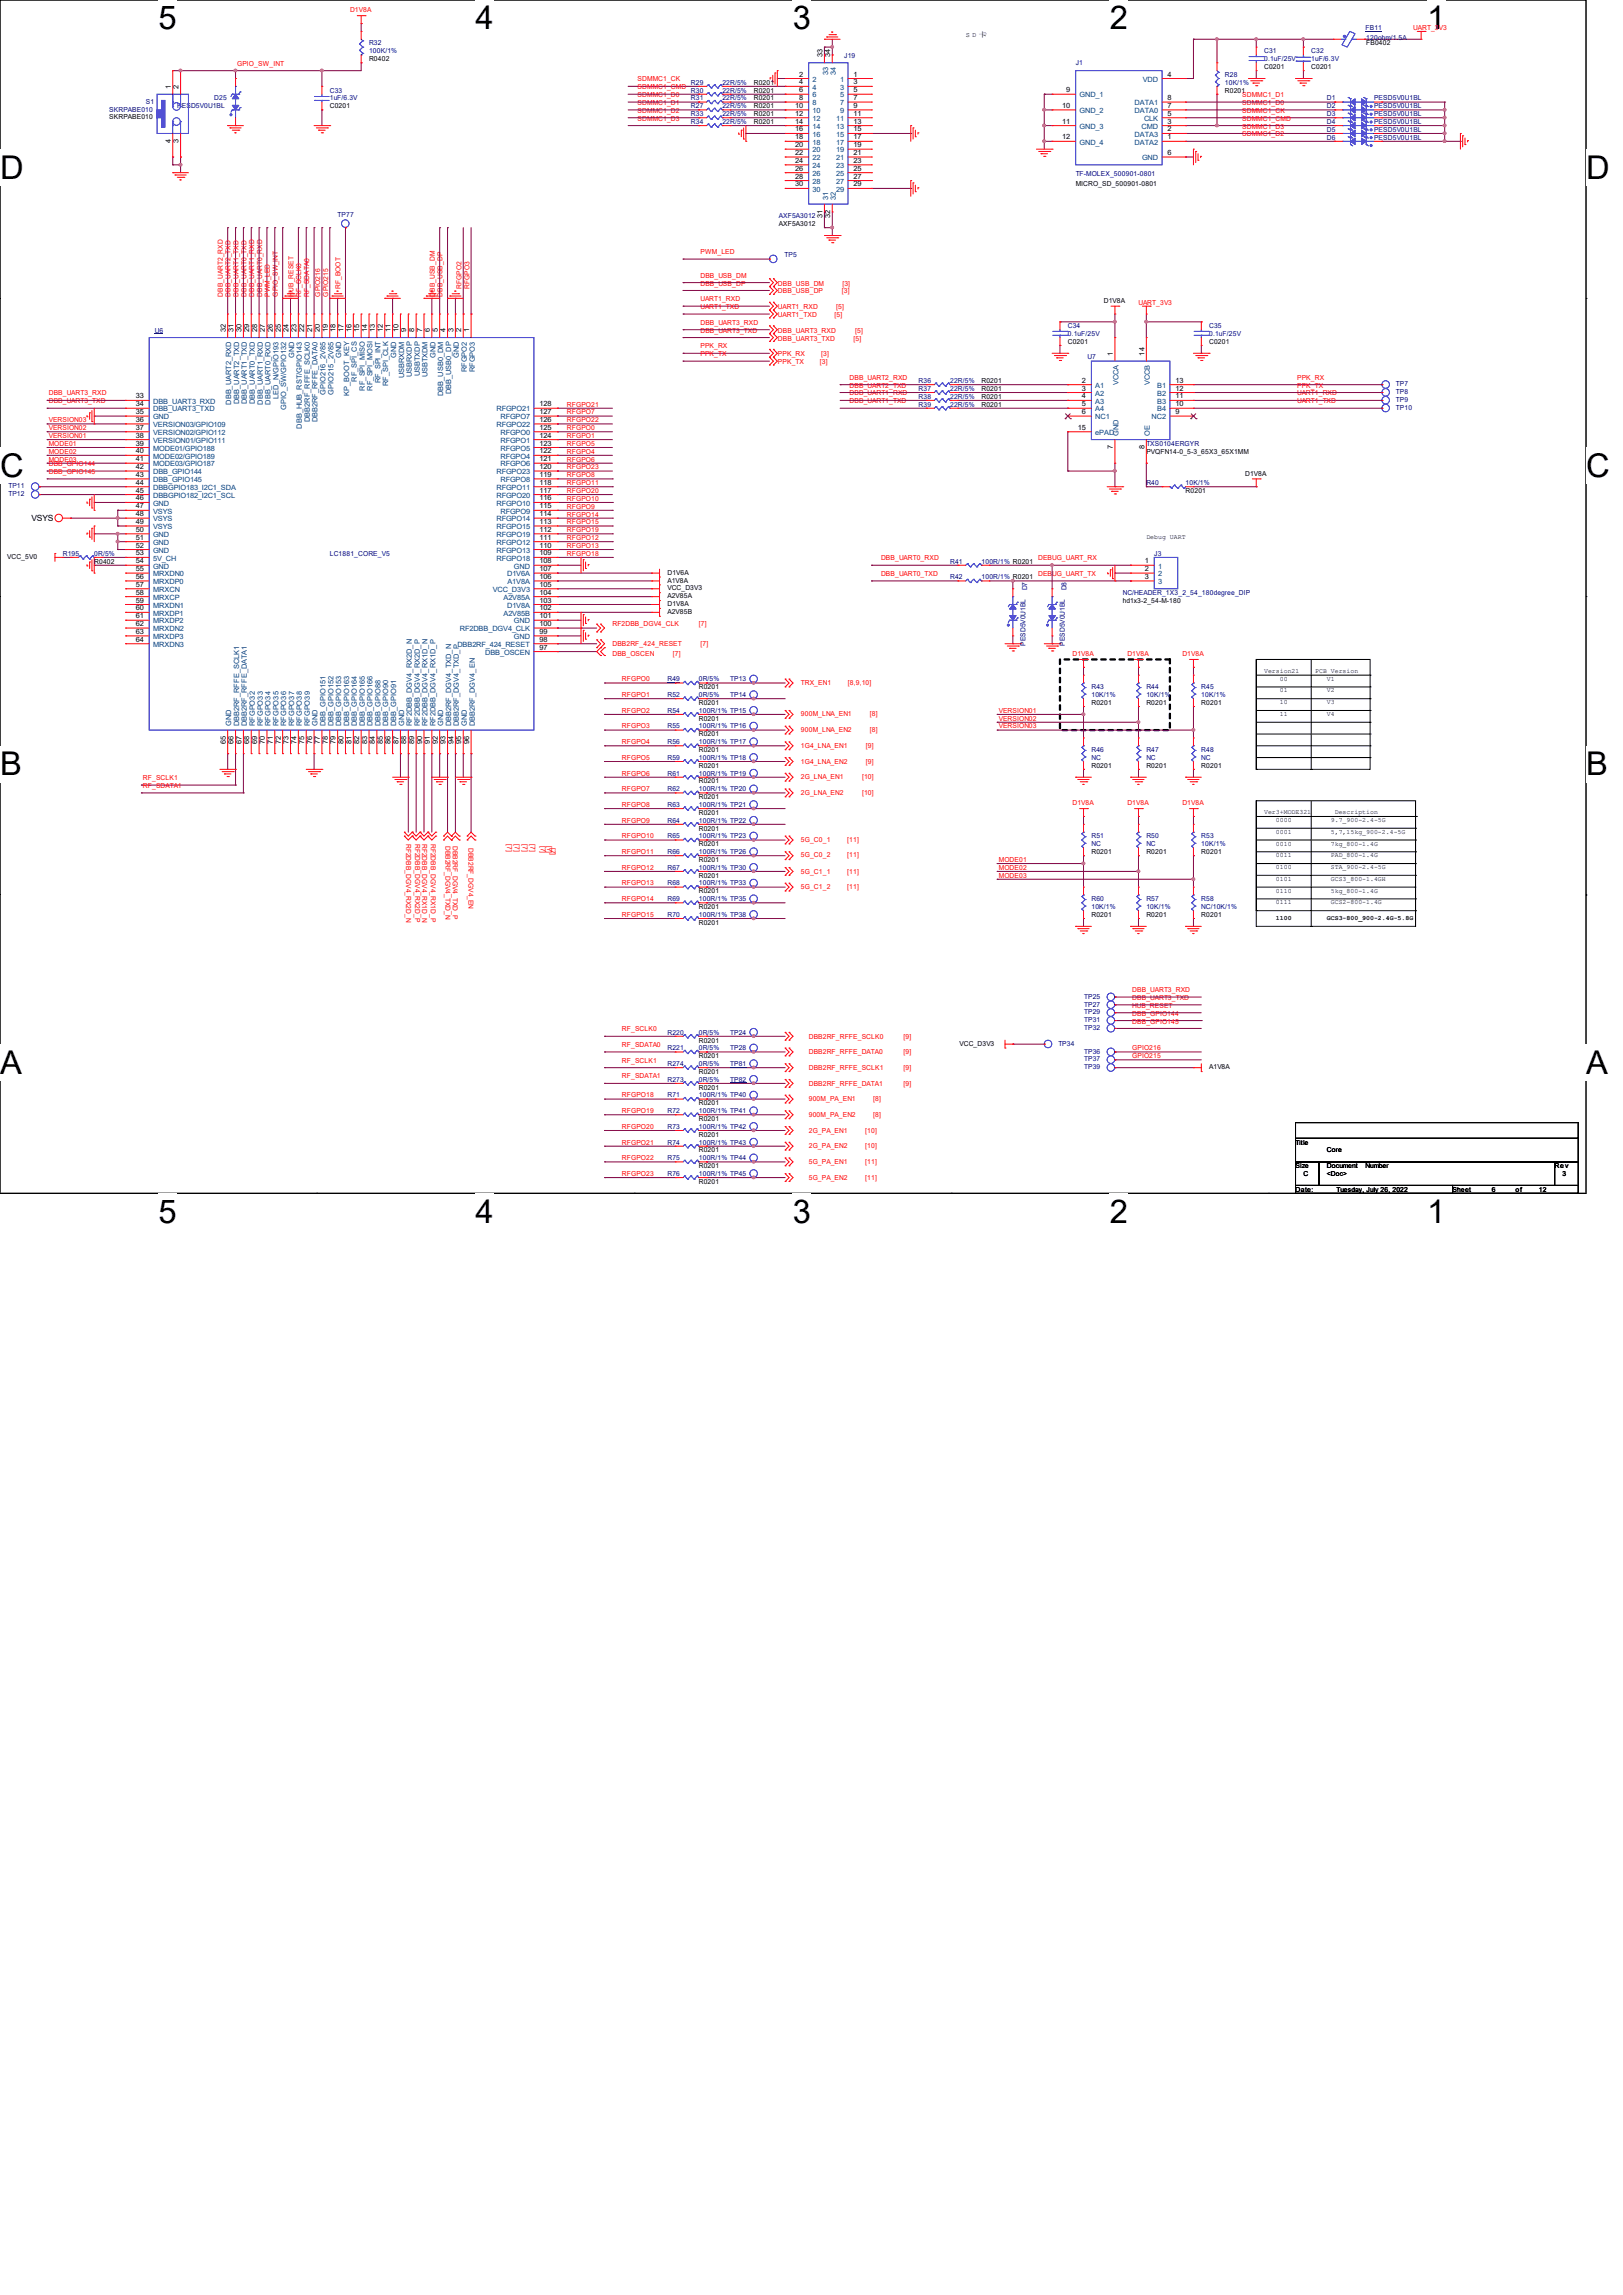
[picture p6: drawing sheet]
<svg xmlns="http://www.w3.org/2000/svg" width="210mm" height="297mm" viewBox="0 0 210 297" stroke-linecap="round" stroke-linejoin="round" font-family="sans-serif">
<defs><g id="words">
<g font-size="4.2">
<text x="20.5" y="3.8">5</text>
<text x="61.5" y="3.8">4</text>
<text x="102.6" y="3.8">3</text>
<text x="143.6" y="3.8">2</text>
<text x="184.7" y="3.8">1</text>
<text x="0" y="23.1">D</text>
<text x="205.2" y="23.1">D</text>
<text x="0" y="61.7">C</text>
<text x="205.2" y="61.7">C</text>
<text x="0" y="100.3">B</text>
<text x="205.2" y="100.3">B</text>
<text x="0" y="138.9">A</text>
<text x="205.2" y="138.9">A</text>
<text x="20.5" y="158.2">5</text>
<text x="61.5" y="158.2">4</text>
<text x="102.6" y="158.2">3</text>
<text x="143.6" y="158.2">2</text>
<text x="184.7" y="158.2">1</text>
</g>
<text font-size="1.1" x="4.1" y="67.4">VSYS</text>
<g font-size=".9" fill="#f00">
<text x="45.3" y="1.6">D1V8A</text>
<text x="182.9" y="3.9">UART_3V3</text>
<text x="30.7" y="8.5">GPIO_SW_INT</text>
<text x="82.5" y="10.5">SDMMC1_CK</text>
<text x="82.5" y="11.6">SDMMC1_CMD</text>
<text x="82.5" y="15.6">SDMMC1_D3</text>
<text x="82.5" y="14.6">SDMMC1_D2</text>
<text x="82.5" y="13.6">SDMMC1_D1</text>
<text x="82.5" y="12.6">SDMMC1_D0</text>
<text x="160.7" y="13.6">SDMMC1_D0</text>
<text x="160.7" y="14.6">SDMMC1_CK</text>
<text x="160.7" y="15.6">SDMMC1_CMD</text>
<text x="160.7" y="12.6">SDMMC1_D1</text>
<text x="160.7" y="16.6">SDMMC1_D3</text>
<text x="160.7" y="17.7">SDMMC1_D2</text>
<text x="90.6" y="35.9">DBB_USB_DM</text>
<text x="90.6" y="32.9">PWM_LED</text>
<text x="28.8" y="38.4" transform="rotate(-90 28.8 38.4)">DBB_UART2_RXD</text>
<text x="29.8" y="38.4" transform="rotate(-90 29.8 38.4)">DBB_UART2_TXD</text>
<text x="30.9" y="38.4" transform="rotate(-90 30.9 38.4)">DBB_UART1_TXD</text>
<text x="31.9" y="38.4" transform="rotate(-90 31.9 38.4)">DBB_UART0_TXD</text>
<text x="32.9" y="38.4" transform="rotate(-90 32.9 38.4)">DBB_UART1_RXD</text>
<text x="33.9" y="38.4" transform="rotate(-90 33.9 38.4)">DBB_UART0_RXD</text>
<text x="34.9" y="38.4" transform="rotate(-90 34.9 38.4)">PWM_LED</text>
<text x="35.9" y="38.4" transform="rotate(-90 35.9 38.4)">GPIO_SW_INT</text>
<text x="38" y="38.4" transform="rotate(-90 38 38.4)">HUB_RESET</text>
<text x="39" y="38.4" transform="rotate(-90 39 38.4)">RF_SCLK0</text>
<text x="40" y="38.4" transform="rotate(-90 40 38.4)">RF_SDATA0</text>
<text x="41.4" y="38.4" transform="rotate(-90 41.4 38.4)">GPIO216</text>
<text x="42.5" y="38.4" transform="rotate(-90 42.5 38.4)">GPIO215</text>
<text x="44.1" y="37.4" transform="rotate(-90 44.1 37.4)">RF_BOOT</text>
<text x="56.3" y="38.4" transform="rotate(-90 56.3 38.4)">DBB_USB_DM</text>
<text x="57.3" y="38.4" transform="rotate(-90 57.3 38.4)">DBB_USB_DP</text>
<text x="59.7" y="37.4" transform="rotate(-90 59.7 37.4)">RFGPO2</text>
<text x="60.7" y="37.4" transform="rotate(-90 60.7 37.4)">RFGPO3</text>
<text x="90.6" y="37">DBB_USB_DP</text>
<text x="90.6" y="39">UART1_RXD</text>
<text x="90.6" y="40">UART1_TXD</text>
<text x="100.7" y="37">DBB_USB_DM</text>
<text x="100.7" y="38">DBB_USB_DP</text>
<text x="100.7" y="40">UART1_RXD</text>
<text x="100.7" y="41">UART1_TXD</text>
<text x="108" y="41">[5]</text>
<text x="108.2" y="40">[5]</text>
<text x="108.9" y="38">[3]</text>
<text x="109" y="37">[3]</text>
<text x="147.3" y="39.4">UART_3V3</text>
<text x="90.6" y="43.1">DBB_UART3_TXD</text>
<text x="90.6" y="42">DBB_UART3_RXD</text>
<text x="90.6" y="45.1">PPK_RX</text>
<text x="90.6" y="46.1">PPK_TX</text>
<text x="100.7" y="43.1">DBB_UART3_RXD</text>
<text x="100.7" y="44.1">DBB_UART3_TXD</text>
<text x="100.7" y="46.1">PPK_RX</text>
<text x="100.7" y="47.1">PPK_TX</text>
<text x="106.1" y="47.1">[3]</text>
<text x="106.3" y="46.1">[3]</text>
<text x="110.5" y="44.1">[5]</text>
<text x="110.7" y="43.1">[5]</text>
<text x="6.3" y="52.2">DBB_UART3_TXD</text>
<text x="6.3" y="51.2">DBB_UART3_RXD</text>
<text x="73.4" y="53.6">RFGPO7</text>
<text x="73.4" y="52.6">RFGPO21</text>
<text x="109.9" y="52.2">DBB_UART1_TXD</text>
<text x="109.9" y="51.2">DBB_UART1_RXD</text>
<text x="109.9" y="49.1">DBB_UART2_RXD</text>
<text x="109.9" y="50.2">DBB_UART2_TXD</text>
<text x="167.9" y="51.2">UART1_RXD</text>
<text x="167.9" y="52.2">UART1_TXD</text>
<text x="167.9" y="49.1">PPK_RX</text>
<text x="167.9" y="50.2">PPK_TX</text>
<text x="6.3" y="54.7">VERSION03</text>
<text x="6.3" y="56.7">VERSION01</text>
<text x="6.3" y="55.7">VERSION02</text>
<text x="6.3" y="57.7">MODE01</text>
<text x="6.3" y="59.7">MODE03</text>
<text x="6.3" y="58.7">MODE02</text>
<text x="73.4" y="54.7">RFGPO22</text>
<text x="73.4" y="55.7">RFGPO0</text>
<text x="73.4" y="56.7">RFGPO1</text>
<text x="73.4" y="57.7">RFGPO5</text>
<text x="73.4" y="58.7">RFGPO4</text>
<text x="73.4" y="59.7">RFGPO6</text>
<text x="6.3" y="60.3">DBB_GPIO144</text>
<text x="6.3" y="61.3">DBB_GPIO145</text>
<text x="73.4" y="64.8">RFGPO10</text>
<text x="73.4" y="62.8">RFGPO11</text>
<text x="73.4" y="61.8">RFGPO8</text>
<text x="73.4" y="65.8">RFGPO9</text>
<text x="73.4" y="60.7">RFGPO23</text>
<text x="73.4" y="63.8">RFGPO20</text>
<text x="73.4" y="70.9">RFGPO13</text>
<text x="73.4" y="68.9">RFGPO19</text>
<text x="73.4" y="69.9">RFGPO12</text>
<text x="73.4" y="67.9">RFGPO15</text>
<text x="73.4" y="66.8">RFGPO14</text>
<text x="73.4" y="71.9">RFGPO18</text>
<text x="114" y="72.5">DBB_UART0_RXD</text>
<text x="114" y="74.5">DBB_UART0_TXD</text>
<text x="134.3" y="72.5">DEBUG_UART_RX</text>
<text x="134.3" y="74.5">DEBUG_UART_TX</text>
<text x="79.2" y="83.6">DBB2RF_424_RESET</text>
<text x="79.2" y="81.1">RF2DBB_DGV4_CLK</text>
<text x="90.4" y="81.1">[7]</text>
<text x="90.6" y="83.6">[7]</text>
<text x="79.2" y="84.9">DBB_OSCEN</text>
<text x="80.5" y="88.2">RFGPO0</text>
<text x="87.1" y="84.9">[7]</text>
<text x="103.6" y="88.6">TRX_EN1</text>
<text x="109.7" y="88.6">[8,9,10]</text>
<text x="138.8" y="84.9">D1V8A</text>
<text x="145.9" y="84.9">D1V8A</text>
<text x="153" y="84.9">D1V8A</text>
<text x="80.5" y="90.2">RFGPO1</text>
<text x="80.5" y="92.2">RFGPO2</text>
<text x="80.5" y="94.3">RFGPO3</text>
<text x="103.6" y="92.7">900M_LNA_EN1</text>
<text x="103.6" y="94.7">900M_LNA_EN2</text>
<text x="112.6" y="92.7">[8]</text>
<text x="112.6" y="94.7">[8]</text>
<text x="129.2" y="92.2">VERSION01</text>
<text x="129.2" y="93.3">VERSION02</text>
<text x="129.2" y="94.3">VERSION03</text>
<text x="18.5" y="101">RF_SCLK1</text>
<text x="18.5" y="102">RF_SDATA1</text>
<text x="80.5" y="96.3">RFGPO4</text>
<text x="80.5" y="98.3">RFGPO5</text>
<text x="80.5" y="100.4">RFGPO6</text>
<text x="103.6" y="100.8">2G_LNA_EN1</text>
<text x="103.6" y="96.8">1G4_LNA_EN1</text>
<text x="103.6" y="98.8">1G4_LNA_EN2</text>
<text x="111.5" y="100.8">[10]</text>
<text x="112.1" y="96.8">[9]</text>
<text x="112.1" y="98.8">[9]</text>
<text x="80.5" y="102.4">RFGPO7</text>
<text x="80.5" y="104.4">RFGPO8</text>
<text x="80.5" y="106.5">RFGPO9</text>
<text x="103.6" y="102.8">2G_LNA_EN2</text>
<text x="111.5" y="102.8">[10]</text>
<text x="138.8" y="104.2">D1V8A</text>
<text x="145.9" y="104.2">D1V8A</text>
<text x="153" y="104.2">D1V8A</text>
<text x="52.6" y="109.2" transform="rotate(90 52.6 109.2)">RF2DBB_DGV4_RX2D_N</text>
<text x="53.7" y="109.2" transform="rotate(90 53.7 109.2)">RF2DBB_DGV4_RX2D_P</text>
<text x="54.6" y="109.2" transform="rotate(90 54.6 109.2)">RF2DBB_DGV4_RX1D_N</text>
<text x="55.8" y="109.2" transform="rotate(90 55.8 109.2)">RF2DBB_DGV4_RX1D_P</text>
<text x="57.7" y="109.4" transform="rotate(90 57.7 109.4)">DBB2RF_DGV4_TXD_N</text>
<text x="58.6" y="109.4" transform="rotate(90 58.6 109.4)">DBB2RF_DGV4_TXD_P</text>
<text x="60.6" y="109.7" transform="rotate(90 60.6 109.7)">DBB2RF_DGV4_EN</text>
<text x="65.6" y="109.2" transform="rotate(90 65.6 109.2)">[7]</text>
<text x="66.6" y="109.2" transform="rotate(90 66.6 109.2)">[7]</text>
<text x="67.6" y="109.2" transform="rotate(90 67.6 109.2)">[7]</text>
<text x="68.7" y="109.2" transform="rotate(90 68.7 109.2)">[7]</text>
<text x="70" y="109.4" transform="rotate(90 70 109.4)">[7]</text>
<text x="70.8" y="109.4" transform="rotate(90 70.8 109.4)">[7]</text>
<text x="71.3" y="109.7" transform="rotate(90 71.3 109.7)">[7]</text>
<text x="80.5" y="108.5">RFGPO10</text>
<text x="80.5" y="110.5">RFGPO11</text>
<text x="80.5" y="112.6">RFGPO12</text>
<text x="103.6" y="108.9">5G_C0_1</text>
<text x="103.6" y="113.1">5G_C1_1</text>
<text x="103.6" y="111">5G_C0_2</text>
<text x="109.6" y="108.9">[11]</text>
<text x="109.6" y="113.1">[11]</text>
<text x="109.6" y="111">[11]</text>
<text x="129.2" y="112.6">MODE02</text>
<text x="129.2" y="113.6">MODE03</text>
<text x="129.2" y="111.5">MODE01</text>
<text x="80.5" y="114.6">RFGPO13</text>
<text x="80.5" y="116.6">RFGPO14</text>
<text x="80.5" y="118.7">RFGPO15</text>
<text x="103.6" y="115.1">5G_C1_2</text>
<text x="109.6" y="115.1">[11]</text>
<text x="146.5" y="131.4">DBB_GPIO144</text>
<text x="146.5" y="130.4">HUB_RESET</text>
<text x="146.5" y="129.4">DBB_UART3_TXD</text>
<text x="146.5" y="128.4">DBB_UART3_RXD</text>
<text x="80.5" y="133.5">RF_SCLK0</text>
<text x="80.5" y="135.5">RF_SDATA0</text>
<text x="80.5" y="137.5">RF_SCLK1</text>
<text x="104.7" y="134.4">DBB2RF_RFFE_SCLK0</text>
<text x="104.7" y="136.4">DBB2RF_RFFE_DATA0</text>
<text x="116.9" y="134.4">[9]</text>
<text x="116.9" y="136.4">[9]</text>
<text x="146.5" y="132.5">DBB_GPIO145</text>
<text x="146.5" y="135.9">GPIO216</text>
<text x="146.5" y="136.9">GPIO215</text>
<text x="80.5" y="142">RFGPO18</text>
<text x="80.5" y="139.6">RF_SDATA1</text>
<text x="104.7" y="142.5">900M_PA_EN1</text>
<text x="104.7" y="138.5">DBB2RF_RFFE_SCLK1</text>
<text x="104.7" y="140.5">DBB2RF_RFFE_DATA1</text>
<text x="113" y="142.5">[8]</text>
<text x="116.9" y="138.5">[9]</text>
<text x="116.9" y="140.5">[9]</text>
<text x="80.5" y="144.1">RFGPO19</text>
<text x="80.5" y="146.1">RFGPO20</text>
<text x="80.5" y="148.1">RFGPO21</text>
<text x="104.7" y="144.6">900M_PA_EN2</text>
<text x="104.7" y="146.6">2G_PA_EN1</text>
<text x="104.7" y="148.6">2G_PA_EN2</text>
<text x="112" y="146.6">[10]</text>
<text x="112" y="148.6">[10]</text>
<text x="113" y="144.6">[8]</text>
<text x="80.5" y="150.2">RFGPO22</text>
<text x="80.5" y="152.2">RFGPO23</text>
<text x="104.7" y="150.7">5G_PA_EN1</text>
<text x="104.7" y="152.7">5G_PA_EN2</text>
<text x="112" y="150.7">[11]</text>
<text x="112" y="152.7">[11]</text>
</g>
<g font-size=".9" fill="#000080">
<text x="47.8" y="5.9">R32</text>
<text x="176.7" y="3.9">FB11</text>
<text x="176.8" y="5.2">120ohm/1.5A</text>
<text x="42.7" y="12">C33</text>
<text x="47.8" y="6.9">100K/1%</text>
<text x="89.4" y="12">R30</text>
<text x="89.4" y="11">R29</text>
<text x="93.5" y="12">22R/5%</text>
<text x="93.5" y="11">22R/5%</text>
<text x="109.2" y="7.5">J19</text>
<text x="139.2" y="8.4">J1</text>
<text x="158.5" y="9.9">R28</text>
<text x="158.5" y="11">10K/1%</text>
<text x="163.6" y="6.9">C31</text>
<text x="163.6" y="7.9">0.1uF/25V</text>
<text x="169.7" y="6.9">C32</text>
<text x="169.7" y="7.9">1uF/6.3V</text>
<text x="14.1" y="14.4">SKRPABE010</text>
<text x="18.9" y="13.4">S1</text>
<text x="22.9" y="14">PESD5V0U1BL</text>
<text x="27.7" y="13">D25</text>
<text x="42.7" y="13">1uF/6.3V</text>
<text x="89.4" y="15">R33</text>
<text x="89.4" y="14">R27</text>
<text x="89.4" y="16">R34</text>
<text x="89.4" y="13">R31</text>
<text x="93.5" y="15">22R/5%</text>
<text x="93.5" y="14">22R/5%</text>
<text x="93.5" y="16">22R/5%</text>
<text x="93.5" y="13">22R/5%</text>
<text x="171.7" y="13">D1</text>
<text x="171.7" y="14">D2</text>
<text x="171.7" y="15">D3</text>
<text x="171.7" y="16">D4</text>
<text x="171.7" y="17.1">D5</text>
<text x="177.8" y="13">PESD5V0U1BL</text>
<text x="177.8" y="14">PESD5V0U1BL</text>
<text x="177.8" y="15">PESD5V0U1BL</text>
<text x="177.8" y="16">PESD5V0U1BL</text>
<text x="177.8" y="17.1">PESD5V0U1BL</text>
<text x="139.2" y="22.7">TF-MOLEX_500901-0801</text>
<text x="171.7" y="18.1">D6</text>
<text x="177.8" y="18.1">PESD5V0U1BL</text>
<text x="43.7" y="28">TP77</text>
<text x="100.8" y="28.2">AXF5A3012</text>
<text x="101.5" y="33.3">TP5</text>
<text x="20" y="43.1">U6</text>
<text x="138.2" y="42.5">C34</text>
<text x="138.2" y="43.5">0.1uF/25V</text>
<text x="140.7" y="46.5">U7</text>
<text x="156.5" y="42.5">C35</text>
<text x="156.5" y="43.5">0.1uF/25V</text>
<text x="118.9" y="49.6">R36</text>
<text x="118.9" y="52.6">R39</text>
<text x="118.9" y="51.6">R38</text>
<text x="118.9" y="50.6">R37</text>
<text x="122.9" y="49.6">22R/5%</text>
<text x="122.9" y="52.6">22R/5%</text>
<text x="122.9" y="51.6">22R/5%</text>
<text x="122.9" y="50.6">22R/5%</text>
<text x="180.6" y="52">TP9</text>
<text x="180.6" y="50">TP7</text>
<text x="180.6" y="53">TP10</text>
<text x="180.6" y="51">TP8</text>
<text x="148.3" y="57.7">TXS0104ERGYR</text>
<text x="1.1" y="63.2">TP11</text>
<text x="1.1" y="64.2">TP12</text>
<text x="148.3" y="62.8">R40</text>
<text x="153.4" y="62.8">10K/1%</text>
<text x="8.1" y="71.9">R195</text>
<text x="12.2" y="71.9">0R/5%</text>
<text x="42.7" y="71.9">LC1881_CORE_V5</text>
<text x="149.4" y="71.9">J3</text>
<text x="122.9" y="72.9">R41</text>
<text x="122.9" y="75">R42</text>
<text x="127" y="72.9">100R/1% R0201</text>
<text x="127" y="75">100R/1% R0201</text>
<text x="132.9" y="76.4" transform="rotate(-90 132.9 76.4)">D7</text>
<text x="138" y="76.4" transform="rotate(-90 138 76.4)">D8</text>
<text x="145.3" y="77">NC/HEADER_1X3_2_54_180degree_DIP</text>
<text x="132.7" y="83.6" transform="rotate(-90 132.7 83.6)">PESD5V0U1BL</text>
<text x="137.8" y="83.6" transform="rotate(-90 137.8 83.6)">PESD5V0U1BL</text>
<text x="86.4" y="88.2">R49</text>
<text x="90.4" y="88.2">0R/5%</text>
<text x="94.5" y="88.2">TP13</text>
<text x="141.2" y="89.2">R43</text>
<text x="148.3" y="89.2">R44</text>
<text x="155.5" y="89.2">R45</text>
<text x="86.4" y="90.2">R52</text>
<text x="86.4" y="92.2">R54</text>
<text x="86.4" y="94.3">R55</text>
<text x="90.4" y="90.2">0R/5%</text>
<text x="90.4" y="92.2">100R/1% TP15</text>
<text x="90.4" y="94.3">100R/1% TP16</text>
<text x="94.5" y="90.2">TP14</text>
<text x="141.2" y="90.2">10K/1%</text>
<text x="148.3" y="90.2">10K/1%</text>
<text x="155.5" y="90.2">10K/1%</text>
<text x="86.4" y="98.3">R59</text>
<text x="86.4" y="100.4">R61</text>
<text x="86.4" y="96.3">R56</text>
<text x="90.4" y="98.3">100R/1% TP18</text>
<text x="90.4" y="100.4">100R/1% TP19</text>
<text x="90.4" y="96.3">100R/1% TP17</text>
<text x="141.2" y="97.3">R46</text>
<text x="141.2" y="98.3">NC</text>
<text x="148.3" y="97.3">R47</text>
<text x="148.3" y="98.3">NC</text>
<text x="155.5" y="97.3">R48</text>
<text x="155.5" y="98.3">NC</text>
<text x="86.4" y="102.4">R62</text>
<text x="86.4" y="104.4">R63</text>
<text x="86.4" y="106.5">R64</text>
<text x="90.4" y="102.4">100R/1% TP20</text>
<text x="90.4" y="104.4">100R/1% TP21</text>
<text x="90.4" y="106.5">100R/1% TP22</text>
<text x="86.4" y="108.5">R65</text>
<text x="86.4" y="110.5">R66</text>
<text x="86.4" y="112.6">R67</text>
<text x="90.4" y="108.5">100R/1% TP23</text>
<text x="90.4" y="110.5">100R/1% TP26</text>
<text x="90.4" y="112.6">100R/1% TP30</text>
<text x="141.2" y="108.5">R51</text>
<text x="141.2" y="109.5">NC</text>
<text x="148.3" y="108.5">R50</text>
<text x="148.3" y="109.5">NC</text>
<text x="155.5" y="108.5">R53</text>
<text x="155.5" y="109.5">10K/1%</text>
<text x="86.4" y="114.6">R68</text>
<text x="86.4" y="116.6">R69</text>
<text x="86.4" y="118.7">R70</text>
<text x="90.4" y="114.6">100R/1% TP33</text>
<text x="90.4" y="116.6">100R/1% TP35</text>
<text x="90.4" y="118.7">100R/1% TP38</text>
<text x="141.2" y="116.6">R60</text>
<text x="141.2" y="117.6">10K/1%</text>
<text x="148.3" y="116.6">R57</text>
<text x="148.3" y="117.6">10K/1%</text>
<text x="155.5" y="116.6">R58</text>
<text x="155.5" y="117.6">NC/10K/1%</text>
<text x="140.3" y="130.3">TP27</text>
<text x="140.3" y="129.2">TP25</text>
<text x="140.3" y="131.3">TP29</text>
<text x="86.4" y="135.9">R221</text>
<text x="86.4" y="133.9">R220</text>
<text x="86.4" y="138">R274</text>
<text x="90.4" y="135.9">0R/5%</text>
<text x="90.4" y="133.9">0R/5%</text>
<text x="90.4" y="138">0R/5%</text>
<text x="94.5" y="138">TP81</text>
<text x="94.5" y="133.9">TP24</text>
<text x="94.5" y="135.9">TP28</text>
<text x="137" y="135.3">TP34</text>
<text x="140.3" y="137.4">TP37</text>
<text x="140.3" y="136.4">TP36</text>
<text x="140.3" y="132.3">TP31</text>
<text x="140.3" y="133.3">TP32</text>
<text x="86.4" y="142">R71</text>
<text x="86.4" y="140">R273</text>
<text x="90.4" y="142">100R/1% TP40</text>
<text x="90.4" y="140">0R/5%</text>
<text x="94.5" y="140">TP82</text>
<text x="140.3" y="138.4">TP39</text>
<text x="86.4" y="144.1">R72</text>
<text x="86.4" y="146.1">R73</text>
<text x="86.4" y="148.1">R74</text>
<text x="90.4" y="144.1">100R/1% TP41</text>
<text x="90.4" y="146.1">100R/1% TP42</text>
<text x="90.4" y="148.1">100R/1% TP43</text>
<text x="86.4" y="150.2">R75</text>
<text x="86.4" y="152.2">R76</text>
<text x="90.4" y="150.2">100R/1% TP44</text>
<text x="90.4" y="152.2">100R/1% TP45</text>
</g>
<g font-size=".9">
<text x="125" y="4.8">S D 卡</text>
<text x="176.8" y="5.9">FB0402</text>
<text x="22.1" y="11.5" transform="rotate(-90 22.1 11.5)">1</text>
<text x="23.1" y="11.5" transform="rotate(-90 23.1 11.5)">2</text>
<text x="47.8" y="7.9">R0402</text>
<text x="97.5" y="12">R0201</text>
<text x="97.5" y="11">R0201</text>
<text x="103.4" y="9.9">2</text>
<text x="103.4" y="10.9">4</text>
<text x="103.4" y="11.9">6</text>
<text x="106.4" y="7.4" transform="rotate(-90 106.4 7.4)">33</text>
<text x="107.4" y="7.4" transform="rotate(-90 107.4 7.4)">34</text>
<text x="110.4" y="9.9">1</text>
<text x="110.4" y="10.9">3</text>
<text x="110.4" y="11.9">5</text>
<text x="138" y="11.9">9</text>
<text x="151.1" y="9.9">4</text>
<text x="158.5" y="12">R0201</text>
<text x="163.6" y="8.9">C0201</text>
<text x="169.7" y="8.9">C0201</text>
<text x="14.1" y="15.5">SKRPABE010</text>
<text x="42.7" y="14">C0201</text>
<text x="97.5" y="15">R0201</text>
<text x="97.5" y="14">R0201</text>
<text x="97.5" y="16">R0201</text>
<text x="97.5" y="13">R0201</text>
<text x="102.9" y="14">10</text>
<text x="102.9" y="15">12</text>
<text x="102.9" y="16">14</text>
<text x="102.9" y="17">16</text>
<text x="103.4" y="13">8</text>
<text x="110.4" y="13">7</text>
<text x="110.4" y="14">9</text>
<text x="110.4" y="15">11</text>
<text x="110.4" y="16">13</text>
<text x="110.4" y="17">15</text>
<text x="137.5" y="14">10</text>
<text x="137.5" y="16">11</text>
<text x="151.1" y="17">2</text>
<text x="151.1" y="16">3</text>
<text x="151.1" y="15">5</text>
<text x="151.1" y="14">7</text>
<text x="151.1" y="13">8</text>
<text x="22.1" y="18.5" transform="rotate(-90 22.1 18.5)">4</text>
<text x="23.1" y="18.5" transform="rotate(-90 23.1 18.5)">3</text>
<text x="102.9" y="18">18</text>
<text x="102.9" y="19">20</text>
<text x="102.9" y="20.1">22</text>
<text x="102.9" y="21.1">24</text>
<text x="102.9" y="22.1">26</text>
<text x="102.9" y="23.1">28</text>
<text x="110.4" y="18">17</text>
<text x="110.4" y="19">19</text>
<text x="110.4" y="20.1">21</text>
<text x="110.4" y="21.1">23</text>
<text x="110.4" y="22.1">25</text>
<text x="110.4" y="23.1">27</text>
<text x="137.5" y="18">12</text>
<text x="151.1" y="18">1</text>
<text x="151.1" y="20.1">6</text>
<text x="100.8" y="29.3">AXF5A3012</text>
<text x="102.9" y="24.1">30</text>
<text x="106.4" y="28.2" transform="rotate(-90 106.4 28.2)">31</text>
<text x="107.4" y="28.2" transform="rotate(-90 107.4 28.2)">32</text>
<text x="110.4" y="24.1">29</text>
<text x="139.2" y="24.1">MICRO_SD_500901-0801</text>
<text x="142.8" y="39.2">D1V8A</text>
<text x="29.2" y="43" transform="rotate(-90 29.2 43)">32</text>
<text x="30.2" y="43" transform="rotate(-90 30.2 43)">31</text>
<text x="31.2" y="43" transform="rotate(-90 31.2 43)">30</text>
<text x="32.3" y="43" transform="rotate(-90 32.3 43)">29</text>
<text x="33.3" y="43" transform="rotate(-90 33.3 43)">28</text>
<text x="34.3" y="43" transform="rotate(-90 34.3 43)">27</text>
<text x="35.3" y="43" transform="rotate(-90 35.3 43)">26</text>
<text x="36.3" y="43" transform="rotate(-90 36.3 43)">25</text>
<text x="37.3" y="43" transform="rotate(-90 37.3 43)">24</text>
<text x="38.4" y="43" transform="rotate(-90 38.4 43)">23</text>
<text x="39.4" y="43" transform="rotate(-90 39.4 43)">22</text>
<text x="40.4" y="43" transform="rotate(-90 40.4 43)">21</text>
<text x="41.4" y="43" transform="rotate(-90 41.4 43)">20</text>
<text x="42.4" y="43" transform="rotate(-90 42.4 43)">19</text>
<text x="43.4" y="43" transform="rotate(-90 43.4 43)">18</text>
<text x="44.4" y="43" transform="rotate(-90 44.4 43)">17</text>
<text x="45.5" y="43" transform="rotate(-90 45.5 43)">16</text>
<text x="46.5" y="43" transform="rotate(-90 46.5 43)">15</text>
<text x="47.5" y="43" transform="rotate(-90 47.5 43)">14</text>
<text x="48.5" y="43" transform="rotate(-90 48.5 43)">13</text>
<text x="49.5" y="43" transform="rotate(-90 49.5 43)">12</text>
<text x="50.5" y="43" transform="rotate(-90 50.5 43)">11</text>
<text x="51.6" y="43" transform="rotate(-90 51.6 43)">10</text>
<text x="52.6" y="43" transform="rotate(-90 52.6 43)">9</text>
<text x="53.6" y="43" transform="rotate(-90 53.6 43)">8</text>
<text x="54.6" y="43" transform="rotate(-90 54.6 43)">7</text>
<text x="55.6" y="43" transform="rotate(-90 55.6 43)">6</text>
<text x="56.6" y="43" transform="rotate(-90 56.6 43)">5</text>
<text x="57.7" y="43" transform="rotate(-90 57.7 43)">4</text>
<text x="58.7" y="43" transform="rotate(-90 58.7 43)">3</text>
<text x="59.7" y="43" transform="rotate(-90 59.7 43)">2</text>
<text x="60.7" y="43" transform="rotate(-90 60.7 43)">1</text>
<text x="138.2" y="44.5">C0201</text>
<text x="144" y="46" transform="rotate(-90 144 46)">1</text>
<text x="148.1" y="46" transform="rotate(-90 148.1 46)">14</text>
<text x="156.5" y="44.5">C0201</text>
<text x="17.6" y="51.6">33</text>
<text x="17.6" y="52.6">34</text>
<text x="17.6" y="53.6">35</text>
<text x="69.8" y="53.6">127</text>
<text x="69.8" y="52.6">128</text>
<text x="127" y="49.6">R0201</text>
<text x="127" y="52.6">R0201</text>
<text x="127" y="51.6">R0201</text>
<text x="127" y="50.6">R0201</text>
<text x="140" y="49.5">2</text>
<text x="140" y="50.5">3</text>
<text x="140" y="51.6">4</text>
<text x="140" y="52.6">5</text>
<text x="140" y="53.6">6</text>
<text x="152.1" y="53.6">9</text>
<text x="152.1" y="52.6">10</text>
<text x="152.1" y="51.6">11</text>
<text x="152.1" y="50.5">12</text>
<text x="152.1" y="49.5">13</text>
<text x="17.6" y="54.6">36</text>
<text x="17.6" y="55.6">37</text>
<text x="17.6" y="56.6">38</text>
<text x="17.6" y="57.7">39</text>
<text x="17.6" y="58.7">40</text>
<text x="17.6" y="59.7">41</text>
<text x="69.8" y="59.7">121</text>
<text x="69.8" y="58.7">122</text>
<text x="69.8" y="57.7">123</text>
<text x="69.8" y="56.6">124</text>
<text x="69.8" y="55.6">125</text>
<text x="69.8" y="54.6">126</text>
<text x="139.5" y="55.6">15</text>
<text x="144" y="58.2" transform="rotate(-90 144 58.2)">7</text>
<text x="148.1" y="58.2" transform="rotate(-90 148.1 58.2)">8</text>
<text x="148.3" y="58.7">PVQFN14-0_5-3_65X3_65X1MM</text>
<text x="17.6" y="60.7">42</text>
<text x="17.6" y="61.7">43</text>
<text x="17.6" y="62.7">44</text>
<text x="17.6" y="63.8">45</text>
<text x="17.6" y="64.8">46</text>
<text x="17.6" y="65.8">47</text>
<text x="69.8" y="65.8">115</text>
<text x="69.8" y="64.8">116</text>
<text x="69.8" y="63.8">117</text>
<text x="69.8" y="62.7">118</text>
<text x="69.8" y="61.7">119</text>
<text x="69.8" y="60.7">120</text>
<text x="153.4" y="63.8">R0201</text>
<text x="161.1" y="61.6">D1V8A</text>
<text x="17.6" y="66.8">48</text>
<text x="17.6" y="67.8">49</text>
<text x="17.6" y="68.8">50</text>
<text x="17.6" y="69.8">51</text>
<text x="17.6" y="70.9">52</text>
<text x="17.6" y="71.9">53</text>
<text x="69.8" y="71.9">109</text>
<text x="69.8" y="70.9">110</text>
<text x="69.8" y="69.8">111</text>
<text x="69.8" y="68.8">112</text>
<text x="69.8" y="67.8">113</text>
<text x="69.8" y="66.8">114</text>
<text x=".9" y="72.3">VCC_5V0</text>
<text x="12.2" y="72.9">R0402</text>
<text x="17.6" y="72.9">54</text>
<text x="17.6" y="73.9">55</text>
<text x="17.6" y="74.9">56</text>
<text x="17.6" y="75.9">57</text>
<text x="17.6" y="77">58</text>
<text x="17.6" y="78">59</text>
<text x="69.8" y="78">103</text>
<text x="69.8" y="77">104</text>
<text x="69.8" y="75.9">105</text>
<text x="69.8" y="74.9">106</text>
<text x="69.8" y="73.9">107</text>
<text x="69.8" y="72.9">108</text>
<text x="86.4" y="76.4">VCC_D3V3</text>
<text x="86.4" y="74.4">D1V6A</text>
<text x="86.4" y="77.4">A2V85A</text>
<text x="86.4" y="75.4">A1V8A</text>
<text x="148.1" y="72.9">1</text>
<text x="148.1" y="73.9">2</text>
<text x="148.1" y="74.9">3</text>
<text x="17.6" y="79">60</text>
<text x="17.6" y="80">61</text>
<text x="17.6" y="81">62</text>
<text x="17.6" y="82">63</text>
<text x="17.6" y="83.1">64</text>
<text x="69.8" y="83.1">98</text>
<text x="69.8" y="82">99</text>
<text x="69.8" y="81">100</text>
<text x="69.8" y="80">101</text>
<text x="69.8" y="79">102</text>
<text x="86.4" y="78.4">D1V8A</text>
<text x="86.4" y="79.5">A2V85B</text>
<text x="145.3" y="78">hd1x3-2_54-M-180</text>
<text x="69.8" y="84.1">97</text>
<text x="90.4" y="89.2">R0201</text>
<text x="90.4" y="91.2">R0201</text>
<text x="90.4" y="93.3">R0201</text>
<text x="90.4" y="95.3">R0201</text>
<text x="141.2" y="91.2">R0201</text>
<text x="148.3" y="91.2">R0201</text>
<text x="155.5" y="91.2">R0201</text>
<text x="29.2" y="96.3" transform="rotate(-90 29.2 96.3)">65</text>
<text x="30.2" y="96.3" transform="rotate(-90 30.2 96.3)">66</text>
<text x="31.2" y="96.3" transform="rotate(-90 31.2 96.3)">67</text>
<text x="32.3" y="96.3" transform="rotate(-90 32.3 96.3)">68</text>
<text x="33.3" y="96.3" transform="rotate(-90 33.3 96.3)">69</text>
<text x="34.3" y="96.3" transform="rotate(-90 34.3 96.3)">70</text>
<text x="35.3" y="96.3" transform="rotate(-90 35.3 96.3)">71</text>
<text x="36.3" y="96.3" transform="rotate(-90 36.3 96.3)">72</text>
<text x="37.3" y="96.3" transform="rotate(-90 37.3 96.3)">73</text>
<text x="38.4" y="96.3" transform="rotate(-90 38.4 96.3)">74</text>
<text x="39.4" y="96.3" transform="rotate(-90 39.4 96.3)">75</text>
<text x="40.4" y="96.3" transform="rotate(-90 40.4 96.3)">76</text>
<text x="41.4" y="96.3" transform="rotate(-90 41.4 96.3)">77</text>
<text x="42.4" y="96.3" transform="rotate(-90 42.4 96.3)">78</text>
<text x="43.4" y="96.3" transform="rotate(-90 43.4 96.3)">79</text>
<text x="44.4" y="96.3" transform="rotate(-90 44.4 96.3)">80</text>
<text x="45.5" y="96.3" transform="rotate(-90 45.5 96.3)">81</text>
<text x="46.5" y="96.3" transform="rotate(-90 46.5 96.3)">82</text>
<text x="47.5" y="96.3" transform="rotate(-90 47.5 96.3)">83</text>
<text x="48.5" y="96.3" transform="rotate(-90 48.5 96.3)">84</text>
<text x="49.5" y="96.3" transform="rotate(-90 49.5 96.3)">85</text>
<text x="50.5" y="96.3" transform="rotate(-90 50.5 96.3)">86</text>
<text x="51.6" y="96.3" transform="rotate(-90 51.6 96.3)">87</text>
<text x="52.6" y="96.3" transform="rotate(-90 52.6 96.3)">88</text>
<text x="53.6" y="96.3" transform="rotate(-90 53.6 96.3)">89</text>
<text x="54.6" y="96.3" transform="rotate(-90 54.6 96.3)">90</text>
<text x="55.6" y="96.3" transform="rotate(-90 55.6 96.3)">91</text>
<text x="56.6" y="96.3" transform="rotate(-90 56.6 96.3)">92</text>
<text x="57.7" y="96.3" transform="rotate(-90 57.7 96.3)">93</text>
<text x="58.7" y="96.3" transform="rotate(-90 58.7 96.3)">94</text>
<text x="59.7" y="96.3" transform="rotate(-90 59.7 96.3)">95</text>
<text x="60.7" y="96.3" transform="rotate(-90 60.7 96.3)">96</text>
<text x="90.4" y="99.4">R0201</text>
<text x="90.4" y="101.4">R0201</text>
<text x="90.4" y="97.3">R0201</text>
<text x="141.2" y="99.4">R0201</text>
<text x="148.3" y="99.4">R0201</text>
<text x="155.5" y="99.4">R0201</text>
<text x="90.4" y="103.4">R0201</text>
<text x="90.4" y="105.5">R0201</text>
<text x="90.4" y="107.5">R0201</text>
<text x="90.4" y="109.5">R0201</text>
<text x="90.4" y="111.5">R0201</text>
<text x="90.4" y="113.6">R0201</text>
<text x="141.2" y="110.5">R0201</text>
<text x="148.3" y="110.5">R0201</text>
<text x="155.5" y="110.5">R0201</text>
<text x="90.4" y="115.6">R0201</text>
<text x="90.4" y="117.6">R0201</text>
<text x="90.4" y="119.7">R0201</text>
<text x="141.2" y="118.7">R0201</text>
<text x="148.3" y="118.7">R0201</text>
<text x="155.5" y="118.7">R0201</text>
<text x="90.4" y="136.9">R0201</text>
<text x="90.4" y="134.9">R0201</text>
<text x="124.2" y="135.3">VCC_D3V3</text>
<text x="90.4" y="143">R0201</text>
<text x="90.4" y="141">R0201</text>
<text x="90.4" y="139">R0201</text>
<text x="156.5" y="138.4">A1V8A</text>
<text x="90.4" y="145.1">R0201</text>
<text x="90.4" y="147.1">R0201</text>
<text x="90.4" y="149.1">R0201</text>
<text x="167.6" y="148.1">Title</text>
<text x="171.7" y="149.1">Core</text>
<text x="90.4" y="151.2">R0201</text>
<text x="90.4" y="153.2">R0201</text>
<text x="167.6" y="151.2">Size</text>
<text x="167.6" y="154.2">Date:</text>
<text x="168.7" y="152.2">C</text>
<text x="171.7" y="151.2">Document</text>
<text x="171.7" y="152.2">&lt;Doc&gt;</text>
<text x="172.9" y="154.2">Tuesday, July 26, 2022</text>
<text x="176.7" y="151.2">Number</text>
<text x="188" y="154.2">Sheet</text>
<text x="193" y="154.2">6</text>
<text x="196.1" y="154.2">of</text>
<text x="199.1" y="154.2">12</text>
<text x="201.2" y="151.2">Rev</text>
<text x="202.2" y="152.2">3</text>
</g>
<g font-size=".9" fill="#004080">
<text x="105.2" y="10.6">2</text>
<text x="105.2" y="11.6">4</text>
<text x="107.1" y="9.7" transform="rotate(-90 107.1 9.7)">33</text>
<text x="108.2" y="9.7" transform="rotate(-90 108.2 9.7)">34</text>
<text x="108.7" y="10.6">1</text>
<text x="108.7" y="11.6">3</text>
<text x="147.9" y="10.6">VDD</text>
<text x="105.2" y="12.6">6</text>
<text x="105.2" y="13.6">8</text>
<text x="105.2" y="14.6">10</text>
<text x="105.2" y="15.7">12</text>
<text x="105.2" y="16.7">14</text>
<text x="105.2" y="17.7">16</text>
<text x="108.2" y="15.7">11</text>
<text x="108.2" y="16.7">13</text>
<text x="108.2" y="17.7">15</text>
<text x="108.7" y="12.6">5</text>
<text x="108.7" y="13.6">7</text>
<text x="108.7" y="14.6">9</text>
<text x="139.7" y="12.6">GND_1</text>
<text x="139.7" y="14.6">GND_2</text>
<text x="139.7" y="16.7">GND_3</text>
<text x="146.8" y="17.7">DATA3</text>
<text x="146.8" y="14.6">DATA0</text>
<text x="146.8" y="13.6">DATA1</text>
<text x="147.7" y="16.7">CMD</text>
<text x="148" y="15.7">CLK</text>
<text x="105.2" y="18.7">18</text>
<text x="105.2" y="19.7">20</text>
<text x="105.2" y="20.7">22</text>
<text x="105.2" y="21.8">24</text>
<text x="105.2" y="22.8">26</text>
<text x="105.2" y="23.8">28</text>
<text x="108.2" y="18.7">17</text>
<text x="108.2" y="19.7">19</text>
<text x="108.2" y="20.7">21</text>
<text x="108.2" y="21.8">23</text>
<text x="108.2" y="22.8">25</text>
<text x="108.2" y="23.8">27</text>
<text x="139.7" y="18.7">GND_4</text>
<text x="146.8" y="18.7">DATA2</text>
<text x="147.8" y="20.7">GND</text>
<text x="105.2" y="24.8">30</text>
<text x="107.1" y="25.9" transform="rotate(-90 107.1 25.9)">31</text>
<text x="108.2" y="25.9" transform="rotate(-90 108.2 25.9)">32</text>
<text x="108.2" y="24.8">29</text>
<text x="38.1" y="46.3" transform="rotate(-90 38.1 46.3)">GND</text>
<text x="44.2" y="46.3" transform="rotate(-90 44.2 46.3)">GND</text>
<text x="51.3" y="46.3" transform="rotate(-90 51.3 46.3)">GND</text>
<text x="56.3" y="46.3" transform="rotate(-90 56.3 46.3)">GND</text>
<text x="59.4" y="46.3" transform="rotate(-90 59.4 46.3)">GND</text>
<text x="19.8" y="52.2">DBB_UART3_RXD</text>
<text x="19.8" y="53.3">DBB_UART3_TXD</text>
<text x="29.9" y="52.4" transform="rotate(-90 29.9 52.4)">DBB_UART2_RXD</text>
<text x="30.9" y="52.3" transform="rotate(-90 30.9 52.3)">DBB_UART2_TXD</text>
<text x="32" y="52.3" transform="rotate(-90 32 52.3)">DBB_UART1_TXD</text>
<text x="33" y="52.3" transform="rotate(-90 33 52.3)">DBB_UART0_TXD</text>
<text x="34" y="52.4" transform="rotate(-90 34 52.4)">DBB_UART1_RXD</text>
<text x="35" y="52.4" transform="rotate(-90 35 52.4)">DBB_UART0_RXD</text>
<text x="36" y="51.6" transform="rotate(-90 36 51.6)">LED_N/GPIO193</text>
<text x="37" y="53" transform="rotate(-90 37 53)">GPIO_SW/GPIO132</text>
<text x="42.1" y="51.1" transform="rotate(-90 42.1 51.1)">GPIO216_2V85</text>
<text x="43.1" y="51.1" transform="rotate(-90 43.1 51.1)">GPIO215_2V85</text>
<text x="45.2" y="51.2" transform="rotate(-90 45.2 51.2)">KP_BOOT_KEY</text>
<text x="46.2" y="49.4" transform="rotate(-90 46.2 49.4)">RF_SPI_CS</text>
<text x="47.2" y="50.5" transform="rotate(-90 47.2 50.5)">RF_SPI_MISO</text>
<text x="48.2" y="50.5" transform="rotate(-90 48.2 50.5)">RF_SPI_MOSI</text>
<text x="49.2" y="49.6" transform="rotate(-90 49.2 49.6)">RF_SPI_INT</text>
<text x="50.2" y="50" transform="rotate(-90 50.2 50)">RF_SPI_CLK</text>
<text x="52.3" y="48.9" transform="rotate(-90 52.3 48.9)">USBRXDM</text>
<text x="53.3" y="48.8" transform="rotate(-90 53.3 48.8)">USBRXDP</text>
<text x="54.3" y="48.7" transform="rotate(-90 54.3 48.7)">USBTXDP</text>
<text x="55.3" y="48.9" transform="rotate(-90 55.3 48.9)">USBTXDM</text>
<text x="57.4" y="51.2" transform="rotate(-90 57.4 51.2)">DBB_USB0_DM</text>
<text x="58.4" y="51.1" transform="rotate(-90 58.4 51.1)">DBB_USB0_DP</text>
<text x="60.4" y="48.2" transform="rotate(-90 60.4 48.2)">RFGPO2</text>
<text x="61.4" y="48.2" transform="rotate(-90 61.4 48.2)">RFGPO3</text>
<text x="64.3" y="53.3">RFGPO21</text>
<text x="141.7" y="50.2">A1</text>
<text x="141.7" y="51.2">A2</text>
<text x="141.7" y="52.2">A3</text>
<text x="141.7" y="53.3">A4</text>
<text x="144.7" y="49.9" transform="rotate(-90 144.7 49.9)">VCCA</text>
<text x="148.8" y="49.9" transform="rotate(-90 148.8 49.9)">VCCB</text>
<text x="149.7" y="53.3">B4</text>
<text x="149.7" y="52.2">B3</text>
<text x="149.7" y="51.2">B2</text>
<text x="149.7" y="50.2">B1</text>
<text x="19.8" y="54.3">GND</text>
<text x="19.8" y="55.3">VERSION03/GPIO109</text>
<text x="19.8" y="56.3">VERSION02/GPIO112</text>
<text x="19.8" y="57.3">VERSION01/GPIO111</text>
<text x="19.8" y="58.3">MODE01/GPIO188</text>
<text x="19.8" y="59.4">MODE02/GPIO189</text>
<text x="39.1" y="55.5" transform="rotate(-90 39.1 55.5)">DBB_HUB_RST/GPIO143</text>
<text x="40.1" y="54.6" transform="rotate(-90 40.1 54.6)">DBB2RF_RFFE_SCLK0</text>
<text x="41.1" y="54.7" transform="rotate(-90 41.1 54.7)">DBB2RF_RFFE_DATA0</text>
<text x="64.3" y="55.3">RFGPO22</text>
<text x="64.8" y="59.4">RFGPO4</text>
<text x="64.8" y="58.3">RFGPO5</text>
<text x="64.8" y="57.3">RFGPO1</text>
<text x="64.8" y="56.3">RFGPO0</text>
<text x="64.8" y="54.3">RFGPO7</text>
<text x="141.7" y="54.3">NC1</text>
<text x="141.7" y="56.3">ePAD</text>
<text x="144.7" y="56.4" transform="rotate(-90 144.7 56.4)">GND</text>
<text x="148.8" y="56.4" transform="rotate(-90 148.8 56.4)">OE</text>
<text x="149" y="54.3">NC2</text>
<text x="19.8" y="60.4">MODE03/GPIO187</text>
<text x="19.8" y="61.4">DBB_GPIO144</text>
<text x="19.8" y="62.4">DBB_GPIO145</text>
<text x="19.8" y="63.4">DBBGPIO183_I2C1_SDA</text>
<text x="19.8" y="64.4">DBBGPIO182_I2C1_SCL</text>
<text x="19.8" y="65.4">GND</text>
<text x="64.3" y="65.4">RFGPO10</text>
<text x="64.3" y="64.4">RFGPO20</text>
<text x="64.3" y="63.4">RFGPO11</text>
<text x="64.3" y="61.4">RFGPO23</text>
<text x="64.8" y="62.4">RFGPO8</text>
<text x="64.8" y="60.4">RFGPO6</text>
<text x="19.8" y="66.5">VSYS</text>
<text x="19.8" y="67.5">VSYS</text>
<text x="19.8" y="68.5">VSYS</text>
<text x="19.8" y="69.5">GND</text>
<text x="19.8" y="70.5">GND</text>
<text x="19.8" y="71.5">GND</text>
<text x="64.3" y="71.5">RFGPO13</text>
<text x="64.3" y="70.5">RFGPO12</text>
<text x="64.3" y="69.5">RFGPO19</text>
<text x="64.3" y="68.5">RFGPO15</text>
<text x="64.3" y="67.5">RFGPO14</text>
<text x="64.8" y="66.5">RFGPO9</text>
<text x="19.8" y="72.6">5V_CH</text>
<text x="19.8" y="73.6">GND</text>
<text x="19.8" y="74.6">MRXDN0</text>
<text x="19.8" y="75.6">MRXDP0</text>
<text x="19.8" y="76.6">MRXCN</text>
<text x="19.8" y="77.6">MRXCP</text>
<text x="63.8" y="76.6">VCC_D3V3</text>
<text x="64.3" y="72.6">RFGPO18</text>
<text x="65.2" y="77.6">A2V85A</text>
<text x="65.6" y="74.6">D1V6A</text>
<text x="65.7" y="75.6">A1V8A</text>
<text x="66.5" y="73.6">GND</text>
<text x="149.9" y="73.6">1</text>
<text x="149.9" y="74.6">2</text>
<text x="149.9" y="75.6">3</text>
<text x="19.8" y="78.7">MRXDN1</text>
<text x="19.8" y="79.7">MRXDP1</text>
<text x="19.8" y="80.7">MRXDP2</text>
<text x="19.8" y="81.7">MRXDN2</text>
<text x="19.8" y="82.7">MRXDP3</text>
<text x="19.8" y="83.7">MRXDN3</text>
<text x="59.2" y="83.7">DBB2RF_424_RESET</text>
<text x="59.5" y="81.7">RF2DBB_DGV4_CLK</text>
<text x="65.2" y="79.7">A2V85B</text>
<text x="65.6" y="78.7">D1V8A</text>
<text x="66.5" y="82.7">GND</text>
<text x="66.5" y="80.7">GND</text>
<text x="62.8" y="84.7">DBB_OSCEN</text>
<text x="29.9" y="94" transform="rotate(-90 29.9 94)">GND</text>
<text x="30.9" y="94" transform="rotate(-90 30.9 94)">DBB2RF_RFFE_SCLK1</text>
<text x="32" y="94" transform="rotate(-90 32 94)">DBB2RF_RFFE_DATA1</text>
<text x="33" y="94" transform="rotate(-90 33 94)">RFGPO32</text>
<text x="34" y="94" transform="rotate(-90 34 94)">RFGPO33</text>
<text x="35" y="94" transform="rotate(-90 35 94)">RFGPO34</text>
<text x="36" y="94" transform="rotate(-90 36 94)">RFGPO35</text>
<text x="37" y="94" transform="rotate(-90 37 94)">RFGPO36</text>
<text x="38.1" y="94" transform="rotate(-90 38.1 94)">RFGPO37</text>
<text x="39.1" y="94" transform="rotate(-90 39.1 94)">RFGPO38</text>
<text x="40.1" y="94" transform="rotate(-90 40.1 94)">RFGPO39</text>
<text x="41.1" y="94" transform="rotate(-90 41.1 94)">GND</text>
<text x="42.1" y="94" transform="rotate(-90 42.1 94)">DBB_GPIO151</text>
<text x="43.1" y="94" transform="rotate(-90 43.1 94)">DBB_GPIO152</text>
<text x="44.2" y="94" transform="rotate(-90 44.2 94)">DBB_GPIO153</text>
<text x="45.2" y="94" transform="rotate(-90 45.2 94)">DBB_GPIO163</text>
<text x="46.2" y="94" transform="rotate(-90 46.2 94)">DBB_GPIO164</text>
<text x="47.2" y="94" transform="rotate(-90 47.2 94)">DBB_GPIO165</text>
<text x="48.2" y="94" transform="rotate(-90 48.2 94)">DBB_GPIO166</text>
<text x="49.2" y="94" transform="rotate(-90 49.2 94)">DBB_GPIO88</text>
<text x="50.2" y="94" transform="rotate(-90 50.2 94)">DBB_GPIO90</text>
<text x="51.3" y="94" transform="rotate(-90 51.3 94)">DBB_GPIO91</text>
<text x="52.3" y="94" transform="rotate(-90 52.3 94)">GND</text>
<text x="53.3" y="94" transform="rotate(-90 53.3 94)">RF2DBB_DGV4_RX2D_N</text>
<text x="54.3" y="94" transform="rotate(-90 54.3 94)">RF2DBB_DGV4_RX2D_P</text>
<text x="55.3" y="94" transform="rotate(-90 55.3 94)">RF2DBB_DGV4_RX1D_N</text>
<text x="56.3" y="94" transform="rotate(-90 56.3 94)">RF2DBB_DGV4_RX1D_P</text>
<text x="57.4" y="94" transform="rotate(-90 57.4 94)">GND</text>
<text x="58.4" y="94" transform="rotate(-90 58.4 94)">DBB2RF_DGV4_TXD_N</text>
<text x="59.4" y="94" transform="rotate(-90 59.4 94)">DBB2RF_DGV4_TXD_P</text>
<text x="60.4" y="94" transform="rotate(-90 60.4 94)">GND</text>
<text x="61.4" y="94" transform="rotate(-90 61.4 94)">DBB2RF_DGV4_EN</text>
</g>
<g font-size=".8">
<text x="148.3" y="69.8">Debug UART</text>
<text x="163.6" y="87.1">Version21</text>
<text x="165.6" y="89.6">01</text>
<text x="165.6" y="88.1">00</text>
<text x="170.2" y="87.1">PCB Version</text>
<text x="171.7" y="89.6">V2</text>
<text x="171.7" y="88.1">V1</text>
<text x="165.6" y="91.1">10</text>
<text x="165.6" y="92.7">11</text>
<text x="171.7" y="91.1">V3</text>
<text x="171.7" y="92.7">V4</text>
<text x="163.6" y="105.4">Ver3+MODE321</text>
<text x="165.1" y="107.9">0001</text>
<text x="165.1" y="106.4">0000</text>
<text x="172.2" y="107.9">5,7,15kg_900-2.4-5G</text>
<text x="172.2" y="106.4">9.7_900-2.4-5G</text>
<text x="172.7" y="105.4">Description</text>
<text x="165.1" y="109.4">0010</text>
<text x="165.1" y="112.5">0100</text>
<text x="165.1" y="111">0011</text>
<text x="172.2" y="109.4">7kg_800-1.4G</text>
<text x="172.2" y="112.5">STA_900-2.4-5G</text>
<text x="172.2" y="111">PAD_800-1.4G</text>
<text x="165.1" y="114">0101</text>
<text x="165.1" y="117.1">0111</text>
<text x="165.1" y="115.5">0110</text>
<text x="165.1" y="119.1">1100</text>
<text x="171.7" y="119.1">GCS3-800_900-2.4G-5.8G</text>
<text x="172.2" y="114">GCS3_800-1.4GH</text>
<text x="172.2" y="117.1">GCS2-800-1.4G</text>
<text x="172.2" y="115.5">5kg_800-1.4G</text>
</g>
</g></defs>
<path d="M0 0h205.2v154.4h-205.2z" fill="none" stroke="#000" stroke-width=".13"/>
<g fill="#fff">
<path d="M20.5 0h2.4v4.7h-2.4z"/>
<path d="M20.5 154.4h2.4v4.8h-2.4z"/>
</g>
<path d="M41 0h.1M41 154.4h.1" fill="none" stroke="#000" stroke-width=".13"/>
<g fill="#fff">
<path d="M61.5 0h2.4v4.7h-2.4z"/>
<path d="M61.5 154.4h2.4v4.8h-2.4z"/>
</g>
<path d="M82.1 0h.1M82.1 154.4h.1" fill="none" stroke="#000" stroke-width=".13"/>
<g fill="#fff">
<path d="M102.6 0h2.3v4.7h-2.3z"/>
<path d="M102.6 154.4h2.3v4.8h-2.3z"/>
</g>
<path d="M123.1 0h.1M123.1 154.4h.1" fill="none" stroke="#000" stroke-width=".13"/>
<g fill="#fff">
<path d="M143.6 0h2.4v4.7h-2.4z"/>
<path d="M143.6 154.4h2.4v4.8h-2.4z"/>
</g>
<path d="M164.2 0h.1M164.2 154.4h.1" fill="none" stroke="#000" stroke-width=".13"/>
<g fill="#fff">
<path d="M184.7 0h2.3v4.7h-2.3z"/>
<path d="M184.7 154.4h2.3v4.8h-2.3z"/>
<path d="M0 19.3h3v4.7h-3z"/>
<path d="M205.2 19.3h3.1v4.7h-3.1z"/>
<path d="M0 57.9h3v4.8h-3z"/>
<path d="M205.2 57.9h3.1v4.8h-3.1z"/>
</g>
<path d="M0 38.6h.1M205.2 38.6h.1" fill="none" stroke="#000" stroke-width=".13"/>
<g fill="#fff">
<path d="M0 96.5h2.8v4.8h-2.8z"/>
<path d="M205.2 96.5h2.9v4.8h-2.9z"/>
</g>
<path d="M0 77.2h.1M205.2 77.2h.1" fill="none" stroke="#000" stroke-width=".13"/>
<g fill="#fff">
<path d="M0 135.1h2.8v4.8h-2.8z"/>
<path d="M205.1 135.1h3v4.8h-3z"/>
</g>
<g fill="none" stroke="#000" stroke-width=".13">
<path d="M162.6 85.3h14.7v14.3h-14.7zM162.6 99.6h.1M162.6 88.9h14.7M162.6 87.4h14.7M162.6 90.4h14.7M162.6 96.5h14.7M162.6 95h14.7M162.6 98h14.7M162.6 91.9h14.7M162.6 85.3v14.3M162.6 93.5h14.7M169.7 99.6h.1"/>
<path d="M169.7 85.3v14.3M177.3 88.9h.1M177.3 87.4h.1M177.3 90.4h.1M177.3 96.5h.1M177.3 95h.1M177.3 98h.1M177.3 91.9h.1M177.3 93.5h.1M0 115.8h.1M162.6 103.6h20.6v16.3h-20.6zM162.6 117.9h.1"/>
<path d="M162.6 103.6v14.3M162.6 107.2h20.6M162.6 105.7h20.7M162.6 108.7h20.6M162.6 114.8h20.5M162.6 113.3h20.6M162.6 116.3h20.6M162.6 110.2h20.6M162.6 111.8h20.6M162.6 117.9h20.6M169.7 119.9h.1M169.7 103.6v16.3"/>
<path d="M183.1 114.8h.1M183.2 107.2h.1M183.2 108.7h.1M183.2 113.3h.1M183.2 116.3h.1M183.2 110.2h.1M183.2 111.8h.1M183.2 117.9h.1M183.3 105.7h.1M205.2 115.8h.1M167.6 145.3h36.6v2h-36.6zM167.6 147.3h36.6v3.1h-36.6z"/>
<path d="M167.6 150.4h3.1v3h-3.1zM167.6 153.4h20.4v1h-20.4zM170.7 150.4h30.5v3h-30.5zM188 153.4h16.2v1h-16.2zM201.2 150.4h3v3h-3z"/>
</g>
<path d="M137.2 85.3h14.2v9.2h-14.2z" fill="none" stroke="#000" stroke-width=".3" stroke-dasharray=".6 .6"/>
<g fill="none" stroke="#800040" stroke-width=".13">
<path d="M23.4 9.1h.1M30.5 9.1h.1M30.5 9.1v1.1M41.7 14.2h.1M41.7 9.1h.1M41.7 9.1v2.1M41.7 14.2v2.1M46.7 8.1h.1M46.7 3h.1M46.7 8.1v1h-24.3M46.7 3v1.1M81.3 11.2h9.1"/>
<path d="M81.3 16.3h9.1M81.3 15.2h9.1M81.3 14.2h9.1M81.3 13.2h9.1M81.3 12.2h9.1M90.4 11.2h.1M90.4 16.3h.1M90.4 15.2h.1M90.4 14.2h.1M90.4 13.2h.1M90.4 12.2h.1M94.5 11.2h7.1"/>
<path d="M94.5 16.3h7.1M94.5 15.2h7.1M94.5 14.2h7.1M94.5 13.2h7.1M94.5 12.2h7.1M96.5 17.3h.1M96.5 17.3h5.1M100.6 10.2h.1M100.6 10.2h1M101.6 11.2h.1M101.6 12.2h.1M101.6 13.2h.1"/>
<path d="M101.6 14.2h.1M101.6 15.2h.1M101.6 16.3h.1M106.7 6.1h.1M106.7 6.1v1M106.7 6.1h1M107.7 6.1h.1M107.7 7.1h.1M107.7 5.1v2M112.8 17.3h5.1M117.9 17.3h.1M135.1 18.3h.1"/>
<path d="M135.1 12.2h.1M135.1 16.3h.1M135.1 14.2h.1M135.1 16.3h1M135.1 14.2h1M135.1 12.2h1M135.1 18.3h1M135.1 12.2v7.1M153.4 10.2h.1M153.4 16.3h.1M153.4 16.3h19.3M153.4 15.2h19.3"/>
<path d="M153.4 14.2h19.3M153.4 13.2h19.3M153.4 17.3h19.3M153.4 18.3h19.3M154.4 5.1h.1M154.4 5.1v5.1h-1M154.4 5.1h18.1M157.5 5.1h.1M157.5 12.2h.1M157.5 5.1v3M157.5 12.2v4.1M162.6 5.1h.1"/>
<path d="M162.6 10.2h.1M162.6 5.1v1M162.6 9.1v1.1M168.7 5.1h.1M168.7 10.2h.1M168.7 6.1h.1M168.7 5.1v1M168.7 9.1v1.1M172.7 14.2h.1M172.7 15.2h.1M172.7 16.3h.1M172.7 13.2h.1"/>
<path d="M172.7 17.3h.1M172.7 18.3h.1M176.6 5.1h.1M176.6 5.1h7.3M178.8 18.3h.1M178.8 16.3h8.1M178.8 15.2h8.1M178.8 14.2h8.1M178.8 13.2h8.1M178.8 17.3h8.1M178.8 18.3h10.2M186.9 13.2h.1"/>
<path d="M186.9 14.2h.1M186.9 17.3h.1M186.9 18.3h.1M186.9 16.3h.1M186.9 15.2h.1M186.9 13.2v5.1M189 18.3h.1M22.4 21.3h.1M22.4 20.3h.1M22.4 21.3h1M22.4 20.3v1M23.4 20.3h.1"/>
<path d="M23.4 21.3h.1M23.4 20.3v2.1M29.5 29.5h.1M29.5 29.5v11.1M30.5 29.5h.1M30.5 29.5v11.1M31.5 29.5h.1M31.5 29.5v11.1M32.5 29.5h.1M32.5 29.5v11.1M33.5 29.5h.1M33.5 29.5v11.1"/>
<path d="M34.5 29.5h.1M34.5 29.5v11.1M35.6 29.5h.1M35.6 29.5v11.1M36.6 29.5h.1M36.6 29.5v11.1M37.6 38.6h.1M37.6 38.6v2M38.6 29.5h.1M38.6 29.5v11.1M39.6 29.5h.1M39.6 29.5v11.1"/>
<path d="M40.6 29.5h.1M40.6 29.5v11.1M41.7 29.5h.1M41.7 29.5v11.1M42.7 29.5h.1M42.7 29.5v11.1M43.7 38.6h.1M43.7 38.6v2M44.7 29.5h.1M44.7 29.5v11.1M50.8 38.6h.1M50.8 38.6v2"/>
<path d="M55.9 38.6h.1M55.9 38.6v2M56.9 29.5h.1M56.9 29.5v11.1M57.9 29.5h.1M57.9 29.5v11.1M58.9 38.6h.1M58.9 38.6v2M59.9 29.5v11.1M61 29.5v11.1M88.4 37.6h.1M88.4 36.6h.1"/>
<path d="M88.4 39.6h.1M88.4 33.5h.1M88.4 37.6h11.2M88.4 36.6h11.2M88.4 39.6h11.2M88.4 33.5h11.2M106.7 29.5h.1M106.7 27.4h.1M106.7 27.4v2.1M106.7 29.5h1M107.7 29.5h.1M107.7 30.5h.1"/>
<path d="M107.7 27.4v3.1M112.8 24.4h5.1M117.9 24.4h.1M153.4 20.3h.1M153.4 20.3h1M6.1 54.9h.1M6.1 56.9h.1M6.1 55.9h.1M6.1 57.9h.1M6.1 59.9h.1M6.1 58.9h.1M6.1 52.8h.1"/>
<path d="M6.1 51.8h.1M6.1 54.9h10.2M6.1 56.9h10.2M6.1 55.9h10.2M6.1 57.9h10.2M6.1 59.9h10.2M6.1 58.9h10.2M6.1 52.8h10.2M6.1 51.8h10.2M12.2 53.8h.1M12.2 53.8h4.1M59.9 40.6h.1"/>
<path d="M61 40.6h.1M72.1 53.8h.1M72.1 54.9h.1M72.1 55.9h.1M72.1 56.9h.1M72.1 57.9h.1M72.1 58.9h.1M72.1 59.9h.1M72.1 52.8h.1M72.1 54.9h7.1M72.1 56.9h7.1M72.1 55.9h7.1"/>
<path d="M72.1 57.9h7.1M72.1 59.9h7.1M72.1 58.9h7.1M72.1 53.8h7.1M72.1 52.8h7.1M88.4 40.6h.1M88.4 43.7h.1M88.4 42.7h.1M88.4 45.7h.1M88.4 46.7h.1M88.4 40.6h11.2M88.4 43.7h11.2"/>
<path d="M88.4 42.7h11.2M88.4 45.7h11.2M88.4 46.7h11.2M108.7 49.8h.1M108.7 50.8h.1M108.7 52.8h11.2M108.7 51.8h11.2M108.7 50.8h11.2M108.7 49.8h11.2M119.9 52.8h.1M119.9 51.8h.1M124 52.8h14.2"/>
<path d="M124 51.8h14.2M124 50.8h14.2M124 49.8h14.2M137.2 44.7h.1M137.2 41.7h.1M137.2 44.7v1M137.2 41.7h7.1M138.2 55.9h.1M138.2 50.8h.1M138.2 49.8h.1M138.2 51.8h.1M138.2 52.8h.1"/>
<path d="M138.2 55.9v5.1M144.3 41.7h.1M144.3 40.6v3.1M144.3 59.9v3.1M148.3 41.7h.1M148.3 59.9h.1M148.3 41.7h7.1M148.3 40.6v3.1M148.3 59.9v3.1M154.4 52.8h24.4M154.4 51.8h24.4M154.4 50.8h24.4"/>
<path d="M154.4 49.8h24.4M155.4 45.7h.1M155.4 41.7h.1M155.4 44.7v1M178.8 51.8h.1M178.8 52.8h.1M178.8 49.8h.1M178.8 50.8h.1M5.1 63h.1M5.1 64h.1M5.1 63h11.2M5.1 64h11.2"/>
<path d="M6.1 61h.1M6.1 62h.1M6.1 62h10.2M6.1 61h10.2M8.1 72.1h1M9.1 72.1h.1M9.1 67.1h.1M9.1 67.1h7.2M12.2 65h.1M12.2 69.1h.1M12.2 73.2h.1M12.2 73.2h4.1"/>
<path d="M12.2 69.1h4.1M12.2 65h4.1M13.2 72.1h3.1M15.2 70.1h.1M15.2 71.1h.1M15.2 68.1h.1M15.2 67.1h.1M15.2 69.1h.1M15.2 66h.1M15.2 66v2.1M15.2 69.1v2M15.2 71.1h1.1"/>
<path d="M15.2 68.1h1.1M15.2 70.1h1.1M15.2 66h1.1M16.3 72.1h.1M72.1 73.2h.1M72.1 75.2h.1M72.1 76.2h.1M72.1 77.2h.1M72.1 78.2h.1M72.1 79.2h.1M72.1 74.2h.1M72.1 61h.1"/>
<path d="M72.1 64h.1M72.1 74.2h12.2M72.1 71.1h7.1M72.1 73.2h3.1M72.1 68.1h7.1M72.1 69.1h7.1M72.1 70.1h7.1M72.1 65h7.1M72.1 67.1h7.1M72.1 63h7.1M72.1 62h7.1M72.1 66h7.1"/>
<path d="M72.1 72.1h7.1M72.1 75.2h12.2M72.1 76.2h12.2M72.1 77.2h12.2M72.1 78.2h12.2M72.1 79.2h12.2M72.1 64h7.1M72.1 61h7.1M79.2 65h.1M79.2 63h.1M79.2 71.1h.1M79.2 69.1h.1"/>
<path d="M79.2 70.1h.1M79.2 68.1h.1M79.2 67.1h.1M79.2 62h.1M79.2 66h.1M79.2 72.1h.1M112.8 73.2h.1M112.8 75.2h.1M112.8 73.2h11.2M112.8 75.2h11.2M128 73.2h18.3M128 75.2h18.3"/>
<path d="M131.1 75.2h.1M131.1 75.2v1M136.1 73.2h.1M136.1 73.2v3M138.2 61h.1M138.2 61h6.1M144.3 74.2h.1M144.3 61h.1M144.3 63h.1M144.3 74.2h2M146.3 75.2h.1M146.3 73.2h.1"/>
<path d="M148.3 63h.1M148.3 63h2.1M154.4 63h8.2M162.6 63h.1M29.5 97.5h.1M29.5 97.5v2.1M30.5 97.5v4.1M31.5 97.5v5.1M40.6 97.5h.1M40.6 97.5v2.1M51.8 97.5h.1M51.8 97.5v3.1"/>
<path d="M52.8 97.5h.1M52.8 97.5v10.2M53.8 97.5h.1M53.8 97.5v10.2M54.9 97.5h.1M54.9 97.5v10.2M55.9 97.5h.1M55.9 97.5v10.2M56.9 97.5h.1M56.9 97.5v3.1M57.9 97.5h.1M57.9 97.5v10.2"/>
<path d="M58.9 97.5h.1M58.9 97.5v10.2M59.9 97.5h.1M59.9 97.5v3.1M61 97.5h.1M61 97.5v10.2M72.1 80.3h.1M72.1 81.3h.1M72.1 82.3h.1M72.1 83.3h.1M72.1 84.3h.1M72.1 80.3h3.1"/>
<path d="M72.1 81.3h5.1M72.1 82.3h3.1M72.1 83.3h5.1M72.1 84.3h5.1M78.2 88.4h.1M78.2 90.4h.1M78.2 92.5h.1M78.2 94.5h.1M78.2 96.5h.1M78.2 98.6h.1M78.2 92.5h9.2M78.2 94.5h9.2"/>
<path d="M78.2 88.4h9.2M78.2 90.4h9.2M78.2 96.5h9.2M78.2 98.6h9.2M91.4 92.5h.1M91.4 94.5h.1M91.4 96.5h.1M91.4 98.6h.1M91.4 88.4h.1M91.4 90.4h.1M91.4 92.5h10.2M91.4 94.5h10.2"/>
<path d="M91.4 88.4h10.2M91.4 90.4h10.2M91.4 96.5h10.2M91.4 98.6h10.2M97.5 88.4h.1M97.5 90.4h.1M97.5 92.5h.1M97.5 94.5h.1M97.5 96.5h.1M97.5 98.6h.1M129 92.5h.1M129 93.5h.1"/>
<path d="M129 94.5h.1M129 92.5h11.2M129 93.5h18.3M129 94.5h25.4M131.1 83.3h.1M131.1 82.3v1M136.1 83.3h.1M136.1 82.3v1M140.2 91.4h.1M140.2 99.6h.1M140.2 86.4h.1M140.2 92.5h.1"/>
<path d="M140.2 86.4v1M140.2 91.4v4.1M140.2 99.6v1M147.3 99.6h.1M147.3 86.4h.1M147.3 91.4h.1M147.3 93.5h.1M147.3 86.4v1M147.3 91.4v4.1M147.3 99.6v1M154.4 99.6h.1M154.4 91.4h.1"/>
<path d="M154.4 86.4h.1M154.4 94.5h.1M154.4 86.4v1M154.4 91.4v4.1M154.4 99.6v1M18.3 101.6h.1M18.3 102.6h.1M18.3 102.6h13.2M18.3 101.6h12.2M30.5 101.6h.1M31.5 102.6h.1M78.2 100.6h.1"/>
<path d="M78.2 102.6h.1M78.2 104.6h.1M78.2 106.7h.1M78.2 108.7h.1M78.2 110.7h.1M78.2 112.8h.1M78.2 114.8h.1M78.2 116.8h.1M78.2 118.9h.1M78.2 112.8h9.2M78.2 100.6h9.2M78.2 102.6h9.2"/>
<path d="M78.2 104.6h9.2M78.2 106.7h9.2M78.2 108.7h9.2M78.2 110.7h9.2M78.2 114.8h9.2M78.2 116.8h9.2M78.2 118.9h9.2M91.4 100.6h.1M91.4 102.6h.1M91.4 104.6h.1M91.4 106.7h.1M91.4 108.7h.1"/>
<path d="M91.4 110.7h.1M91.4 112.8h.1M91.4 114.8h.1M91.4 116.8h.1M91.4 118.9h.1M91.4 112.8h10.2M91.4 100.6h10.2M91.4 102.6h10.2M91.4 104.6h10.2M91.4 106.7h10.2M91.4 108.7h10.2M91.4 110.7h10.2"/>
<path d="M91.4 114.8h10.2M91.4 116.8h10.2M91.4 118.9h10.2M97.5 100.6h.1M97.5 102.6h.1M97.5 104.6h.1M97.5 106.7h.1M97.5 108.7h.1M97.5 110.7h.1M97.5 112.8h.1M97.5 114.8h.1M97.5 116.8h.1"/>
<path d="M97.5 118.9h.1M129 112.8h.1M129 113.8h.1M129 111.8h.1M129 112.8h18.3M129 113.8h25.4M129 111.8h11.2M140.2 110.7h.1M140.2 118.9h.1M140.2 105.7h.1M140.2 111.8h.1M140.2 105.7v1"/>
<path d="M140.2 110.7v4.1M140.2 118.9v1M147.3 110.7h.1M147.3 105.7h.1M147.3 118.9h.1M147.3 112.8h.1M147.3 105.7v1M147.3 110.7v4.1M147.3 118.9v1M154.4 110.7h.1M154.4 118.9h.1M154.4 105.7h.1"/>
<path d="M154.4 113.8h.1M154.4 105.7v1M154.4 110.7v4.1M154.4 118.9v1M78.2 134.1h.1M78.2 136.1h.1M78.2 138.2h.1M78.2 136.1h9.2M78.2 138.2h9.2M78.2 134.1h9.2M91.4 134.1h.1M91.4 136.1h.1"/>
<path d="M91.4 138.2h.1M91.4 136.1h10.2M91.4 138.2h10.2M91.4 134.1h10.2M97.5 134.1h.1M97.5 136.1h.1M97.5 138.2h.1M131.1 135.1h.1M131.1 135.1h4M144.3 133.1h.1M144.3 136.1h.1M144.3 137.2h.1"/>
<path d="M144.3 131.1h.1M144.3 130h.1M144.3 129h.1M144.3 138.2h.1M144.3 132.1h11.1M144.3 133.1h11.1M144.3 136.1h11.1M144.3 137.2h11.1M144.3 131.1h11.1M144.3 130h11.1M144.3 129h11.1M144.3 138.2h10.1"/>
<path d="M155.4 132.1h.1M78.2 142.2h.1M78.2 144.3h.1M78.2 146.3h.1M78.2 148.3h.1M78.2 150.4h.1M78.2 152.4h.1M78.2 140.2h.1M78.2 142.2h9.2M78.2 144.3h9.2M78.2 146.3h9.2M78.2 148.3h9.2"/>
<path d="M78.2 150.4h9.2M78.2 152.4h9.2M78.2 140.2h9.2M91.4 142.2h.1M91.4 144.3h.1M91.4 146.3h.1M91.4 148.3h.1M91.4 150.4h.1M91.4 152.4h.1M91.4 140.2h.1M91.4 142.2h10.2M91.4 144.3h10.2"/>
<path d="M91.4 146.3h10.2M91.4 148.3h10.2M91.4 150.4h10.2M91.4 152.4h10.2M91.4 140.2h10.2M97.5 142.2h.1M97.5 144.3h.1M97.5 146.3h.1M97.5 148.3h.1M97.5 150.4h.1M97.5 152.4h.1M97.5 140.2h.1"/>
</g>
<g fill="#f0f" stroke="#f0f" stroke-width=".13">
<circle cx="23.4" cy="9.1" r=".18"/>
<circle cx="30.5" cy="9.1" r=".18"/>
<circle cx="140.2" cy="92.4" r=".18"/>
<circle cx="15.2" cy="67" r=".18"/>
<circle cx="15.2" cy="70.1" r=".18"/>
<circle cx="15.2" cy="69.1" r=".18"/>
<circle cx="147.3" cy="112.8" r=".18"/>
<circle cx="154.4" cy="113.8" r=".18"/>
<circle cx="140.2" cy="111.8" r=".18"/>
<circle cx="147.3" cy="93.5" r=".18"/>
<circle cx="154.4" cy="94.5" r=".18"/>
<circle cx="144.3" cy="41.6" r=".18"/>
<circle cx="148.3" cy="41.6" r=".18"/>
<circle cx="144.3" cy="61" r=".18"/>
<circle cx="136.1" cy="73.1" r=".18"/>
<circle cx="131.1" cy="75.2" r=".18"/>
<circle cx="97.5" cy="88.4" r=".18"/>
<circle cx="97.5" cy="98.5" r=".18"/>
<circle cx="97.5" cy="100.6" r=".18"/>
<circle cx="97.5" cy="102.6" r=".18"/>
<circle cx="97.5" cy="104.6" r=".18"/>
<circle cx="97.5" cy="106.7" r=".18"/>
<circle cx="97.5" cy="110.7" r=".18"/>
<circle cx="97.5" cy="114.8" r=".18"/>
<circle cx="97.5" cy="116.8" r=".18"/>
<circle cx="97.5" cy="150.4" r=".18"/>
<circle cx="97.5" cy="90.4" r=".18"/>
<circle cx="97.5" cy="92.4" r=".18"/>
<circle cx="97.5" cy="94.5" r=".18"/>
<circle cx="97.5" cy="96.5" r=".18"/>
<circle cx="97.5" cy="108.7" r=".18"/>
<circle cx="97.5" cy="112.8" r=".18"/>
<circle cx="97.5" cy="118.9" r=".18"/>
<circle cx="97.5" cy="142.2" r=".18"/>
<circle cx="97.5" cy="144.3" r=".18"/>
<circle cx="97.5" cy="146.3" r=".18"/>
<circle cx="97.5" cy="148.3" r=".18"/>
<circle cx="97.5" cy="152.4" r=".18"/>
<circle cx="107.7" cy="6.1" r=".18"/>
<circle cx="157.5" cy="5.1" r=".18"/>
<circle cx="157.5" cy="16.2" r=".18"/>
<circle cx="135.1" cy="18.3" r=".18"/>
<circle cx="135.1" cy="14.2" r=".18"/>
<circle cx="135.1" cy="16.2" r=".18"/>
<circle cx="186.9" cy="18.3" r=".18"/>
<circle cx="186.9" cy="17.3" r=".18"/>
<circle cx="186.9" cy="16.2" r=".18"/>
<circle cx="186.9" cy="15.2" r=".18"/>
<circle cx="186.9" cy="14.2" r=".18"/>
<circle cx="162.5" cy="5.1" r=".18"/>
<circle cx="168.6" cy="5.1" r=".18"/>
<circle cx="23.4" cy="21.3" r=".18"/>
<circle cx="41.6" cy="9.1" r=".18"/>
<circle cx="107.7" cy="29.5" r=".18"/>
<circle cx="97.5" cy="134.1" r=".18"/>
<circle cx="97.5" cy="136.1" r=".18"/>
<circle cx="97.5" cy="138.2" r=".18"/>
<circle cx="97.5" cy="140.2" r=".18"/>
</g>
<g fill="none" stroke="#f00" stroke-width=".13">
<path d="M29.5 16.3h.1M29.5 16.3h2M29.8 16.6h.1M29.8 16.6h1.4M30.1 16.8h.8M30.4 17.2h.1M30.4 17.2h.2M30.9 16.8h.1M40.6 16.3h2.1M40.9 16.6h1.5M41.2 16.8h.1M41.2 16.8h.9"/>
<path d="M41.6 17.2h.1M41.7 14.2h.1M41.7 11.2h.1M41.7 11.2v1M41.7 13.2v1M41.7 17.2h.1M42.4 16.6h.1M42.7 16.3h.1M46.2 2h1M46.7 3h.1M46.7 4.1h.1M46.7 8.1h.1"/>
<path d="M46.7 2v1M46.7 4.1v1M46.7 7.1v1M47.2 2h.1M90.4 15.2h.1M90.4 12.2h.1M90.4 11.2h.1M90.4 14.2h.1M90.4 16.3h.1M90.4 16.3h1M90.4 15.2h1M90.4 12.2h1"/>
<path d="M90.4 11.2h1M90.4 14.2h1M93.5 16.3h1M93.5 15.2h1M93.5 12.2h1M93.5 11.2h1M93.5 14.2h1M94.5 15.2h.1M94.5 12.2h.1M94.5 11.2h.1M94.5 14.2h.1M94.5 16.3h.1"/>
<path d="M95.6 17.4h.1M95.6 17.2v.2M95.9 16.8h.1M95.9 16.8v.9M96.2 18h.1M96.2 16.6v1.4M96.5 18.3h.1M96.5 16.3v2M99.7 10.1h.1M99.7 10.1v.1M100 10.6h.1M100 9.7v.9"/>
<path d="M100.3 9.4h.1M100.3 9.4v1.5M100.6 9.1h.1M100.6 9.1v2.1M106.7 5.1h.1M106.7 5.1h2M107 4.8h.1M107 4.8h1.4M107.3 4.5h.8M107.6 4.1h.1M107.6 4.1h.2M108.1 4.5h.1"/>
<path d="M117.9 16.3h.1M117.9 16.3v2M118.2 16.6h.1M118.2 16.6v1.4M118.4 17.7h.1M118.4 16.8v.9M118.8 17.2h.1M118.8 17.2v.2M134.1 19.3h2M134.4 19.6h1.4M134.7 19.9h.1M134.7 19.9h.9"/>
<path d="M135.8 19.6h.1M136.1 19.3h.1M154.4 19.3h.1M154.4 19.3v2M154.7 19.6h.1M154.7 19.6v1.4M155 19.9v.8M161.5 10.2h2.1M161.8 10.5h1.5M162.1 10.8h.1M162.1 10.8h.9M162.5 11.1h.1"/>
<path d="M162.6 11.1h.1M163.3 10.5h.1M163.6 10.2h.1M167.6 10.2h2.1M167.9 10.5h1.5M168.2 10.8h.1M168.2 10.8h.9M168.6 11.1h.1M168.7 9.1h.1M168.7 6.1h.1M168.7 6.1v1M168.7 8.1v1"/>
<path d="M168.7 11.1h.1M169.4 10.5h.1M169.7 10.2h.1M172.7 18.3h.1M172.7 13.2h.1M172.7 18.3h1M172.7 13.2h1M177.8 18.3h1M177.8 13.2h1M178.8 18.3h.1M178.8 13.2h.1M183.4 4.1h1"/>
<path d="M183.9 5.1h.1M183.9 4.1v1M184.4 4.1h.1M189 17.3h.1M189 17.3v2M189.3 17.6h.1M189.3 17.6v1.4M189.6 18.7h.1M189.6 17.9v.8M189.9 18.2h.1M189.9 18.2v.2M22.4 22.4h.1"/>
<path d="M22.4 22.4h2M22.6 22.6h.1M22.6 22.6h1.5M22.9 22.9h.9M23.3 23.3h.1M23.3 23.3h.2M23.8 22.9h.1M36.6 38.6h.1M36.6 38.6h2M36.9 38.3h.1M36.9 38.3h1.4M37.2 38h.8"/>
<path d="M37.5 37.7h.1M37.5 37.7h.2M38 38h.1M42.7 38.6h.1M42.7 38.6h2M43 38.3h.1M43 38.3h1.4M43.3 38h.8M43.6 37.7h.1M43.6 37.7h.2M44.1 38h.1M44.7 29.5h.1"/>
<path d="M49.8 38.6h.1M49.8 38.6h2M50.1 38.3h.1M50.1 38.3h1.4M50.4 38h.8M50.7 37.7h.1M50.7 37.7h.2M51.2 38h.1M54.9 38.6h.1M54.9 38.6h2M55.2 38.3h.1M55.2 38.3h1.4"/>
<path d="M55.5 38h.8M55.8 37.7h.1M55.8 37.7h.2M56.3 38h.1M57.9 38.6h.1M57.9 38.6h2M58.2 38.3h.1M58.2 38.3h1.4M58.5 38h.9M58.8 37.7h.1M58.8 37.7h.2M59.4 38h.1"/>
<path d="M99.6 36.1h.1M99.6 37.1h.1M99.6 38.1h.1M99.6 39.1h.1M99.6 36.1l.5 .5-.5 .5M99.6 37.1l.5 .5-.5 .5M99.6 39.1l.5 .5-.5 .5M100.1 36.1h.1M100.1 37.1h.1M100.1 38.1h.1M100.1 39.1h.1M100.1 36.1l.5 .5-.5 .5"/>
<path d="M100.1 37.1l.5 .5-.5 .5M100.1 39.1l.5 .5-.5 .5M106.7 30.5h2M107 30.8h1.4M107.3 31.1h.1M107.3 31.1h.8M107.6 31.4h.2M107.8 31.4h.1M108.4 30.8h.1M108.7 30.5h.1M117.9 23.4h.1M117.9 23.4v2"/>
<path d="M118.2 23.7h.1M118.2 23.7v1.4M118.4 24.8h.1M118.4 24v.8M118.8 24.3h.1M118.8 24.3v.2M135 20.2h.2M135.2 20.2h.1M143.8 39.6h1M144.3 39.6v1M144.8 39.6h.1M147.8 39.6h1"/>
<path d="M148.3 39.6v1M148.8 39.6h.1M155 20.7h.1M155.4 20.2h.1M155.4 20.2v.2M11.3 53.9h.1M11.3 53.8v.1M11.6 53.4h.1M11.6 53.4v.9M11.9 54.6h.1M11.9 53.1v1.5M12.2 54.9h.1"/>
<path d="M12.2 52.8v2.1M99.6 40.1h.1M99.6 41.1h.1M99.6 42.2h.1M99.6 43.2h.1M99.6 44.2h.1M99.6 45.2h.1M99.6 46.2h.1M99.6 47.2h.1M99.6 40.1l.5 .5-.5 .5M99.6 42.2l.5 .5-.5 .5M99.6 43.2l.5 .5-.5 .5"/>
<path d="M99.6 45.2l.5 .5-.5 .5M99.6 46.2l.5 .5-.5 .5M100.1 40.1h.1M100.1 41.1h.1M100.1 42.2h.1M100.1 43.2h.1M100.1 44.2h.1M100.1 45.2h.1M100.1 46.2h.1M100.1 47.2h.1M100.1 40.1l.5 .5-.5 .5M100.1 42.2l.5 .5-.5 .5"/>
<path d="M100.1 43.2l.5 .5-.5 .5M100.1 45.2l.5 .5-.5 .5M100.1 46.2l.5 .5-.5 .5M119.9 49.8h.1M119.9 49.8h1M122.9 49.8h1.1M124 49.8h.1M136.1 45.7h2.1M136.4 46h1.5M136.7 46.3h.1M136.7 46.3h.9M137.1 46.7h.1"/>
<path d="M137.2 46.7h.1M137.9 46h.1M138.2 45.7h.1M138.2 49.8h.1M138.2 50.8h.1M138.2 51.8h.1M138.2 52.8h.1M138.2 53.8h.1M138.2 55.9h.1M138.2 49.8h3M138.2 50.8h3M138.2 51.8h3"/>
<path d="M138.2 52.8h3M138.2 53.8h3M138.2 55.9h3M144.3 40.6h.1M144.3 43.7h.1M144.3 59.9h.1M144.3 43.7v3M144.3 56.9v3M148.3 40.6h.1M148.3 43.7h.1M148.3 59.9h.1M148.3 43.7v3"/>
<path d="M148.3 56.9v3M151.4 49.8h3M151.4 50.8h3M151.4 51.8h3M151.4 52.8h3M151.4 53.8h3M154.4 53.8h.1M154.4 52.8h.1M154.4 51.8h.1M154.4 50.8h.1M154.4 49.8h.1M154.4 45.7h2.1"/>
<path d="M154.7 46h1.5M155 46.3h.1M155 46.3h.9M155.4 46.7h.1M155.5 46.7h.1M156.2 46h.1M156.5 45.7h.1M7.1 71.6h.1M7.1 72.1h1M7.1 71.6v1M8.1 72.1h.1M8.1 67.1h1"/>
<path d="M9.1 67.1h.1M11.3 69h.1M11.3 73.2h.1M11.3 65.1h.1M11.3 64.9v.2M11.3 69v.2M11.3 73.1v.1M11.6 69.5h.1M11.6 72.7h.1M11.6 64.6h.1M11.6 64.6v.8M11.6 68.7v.8"/>
<path d="M11.6 72.7v.9M11.9 68.4h.1M11.9 73.9h.1M11.9 65.7h.1M11.9 64.3v1.4M11.9 68.4v1.4M11.9 72.4v1.5M12.2 68.1h.1M12.2 74.2h.1M12.2 66h.1M12.2 64v2M12.2 68.1v2"/>
<path d="M12.2 72.1v2.1M75.2 72.1h.1M75.2 79.2h.1M75.2 72.1v2.1M75.2 79.2v4.1M75.5 72.4h.1M75.5 79.5h.1M75.5 72.4v1.5M75.5 79.5v1.5M75.8 73.6h.1M75.8 72.7v.9M75.8 79.8v.9"/>
<path d="M76.1 73.1h.1M76.1 73.1v.1M84.3 76.2h.1M84.3 78.2h.1M84.3 74.2h.1M84.3 77.2h.1M84.3 79.2h.1M84.3 75.2h.1M84.3 76.2h1M84.3 78.2h1M84.3 74.2h1M84.3 77.2h1"/>
<path d="M84.3 79.2h1M84.3 75.2h1M85.3 76.7h.1M85.3 78.7h.1M85.3 74.7h.1M85.3 77.7h.1M85.3 79.8h.1M85.3 75.7h.1M85.3 73.7v6.1M143.3 63h2M143.3 74.3h.1M143.3 74.1v.2"/>
<path d="M143.6 63.3h1.4M143.7 73.7h.1M143.7 73.7v.9M143.8 63.6h.1M143.8 63.6h.9M144 74.9h.1M144 73.4v1.5M144.2 63.9h.2M144.3 75.2h.1M144.3 73.2v2M144.4 63.9h.1M145 63.3h.1"/>
<path d="M145.3 63h.1M146.3 73.2h.1M146.3 74.2h.1M146.3 75.2h.1M146.3 74.2h3.1M146.3 75.2h3.1M146.3 73.2h3.1M162.1 62h1M162.6 63h.1M162.6 62v1M163.1 62h.1M28.4 99.6h2.1"/>
<path d="M28.7 99.9h1.5M30.2 99.9h.1M30.5 99.6h.1M39.6 99.6h2.1M39.9 99.9h1.5M41.4 99.9h.1M41.7 99.6h.1M75.2 81.3h.1M75.5 81.6h.1M75.5 81.6v1.4M75.8 80.7h.1M75.8 82.7h.1"/>
<path d="M75.8 81.9v.8M76.1 80.2h.1M76.1 82.2h.1M76.1 80.2v.1M76.1 82.2v.2M77.2 83.8h.1M77.2 82.8h.1M77.2 80.8h.1M77.2 81.8h.1M77.2 82.8l.5 .5-.5 .5M77.2 80.8l.5 .5-.5 .5M77.7 83.8h.1"/>
<path d="M77.7 82.8h.1M77.7 80.8h.1M77.7 81.8h.1M77.7 84.8h.1M77.7 82.8l.5 .5-1 1 .5 .5M77.7 80.8l.5 .5-.5 .5M78.2 84.8h.1M78.2 83.8h.1M78.2 83.8l-.5 .5 .5 .5M87.4 98.6h.1M87.4 98.6h1M90.4 98.6h1"/>
<path d="M91.4 98.6h.1M101.6 88.9h.1M101.6 87.9h.1M101.6 97h.1M101.6 96h.1M101.6 99.1h.1M101.6 98h.1M101.6 93h.1M101.6 91.9h.1M101.6 95h.1M101.6 94h.1M101.6 87.9l.5 .5-.5 .5"/>
<path d="M101.6 96l.5 .5-.5 .5M101.6 98l.5 .6-.5 .5M101.6 91.9l.5 .6-.5 .5M101.6 94l.5 .5-.5 .5M102.1 88.9h.1M102.1 87.9h.1M102.1 97h.1M102.1 96h.1M102.1 99.1h.1M102.1 98h.1M102.1 93h.1M102.1 91.9h.1"/>
<path d="M102.1 95h.1M102.1 94h.1M102.1 87.9l.5 .5-.5 .5M102.1 96l.5 .5-.5 .5M102.1 98l.5 .6-.5 .5M102.1 91.9l.5 .6-.5 .5M102.1 94l.5 .5-.5 .5M130 83.3h2.1M130.3 83.6h1.5M130.6 83.9h.1M130.6 83.9h.9M131 84.2h.1"/>
<path d="M131.1 84.2h.1M131.8 83.6h.1M132.1 83.3h.1M135.1 83.3h2.1M135.4 83.6h1.5M135.7 83.9h.1M135.7 83.9h.9M136.1 84.2h.1M136.2 84.2h.1M136.9 83.6h.1M137.2 83.3h.1M139.7 85.3h1"/>
<path d="M140.2 86.4h.1M140.2 91.4h.1M140.2 87.4h.1M140.2 85.3v1.1M140.2 87.4v1M140.2 90.4v1M140.7 85.3h.1M146.8 85.3h1M147.3 86.4h.1M147.3 85.3v1.1M147.8 85.3h.1M153.9 85.3h1"/>
<path d="M154.4 86.4h.1M154.4 91.4h.1M154.4 87.4h.1M154.4 85.3v1.1M154.4 87.4v1M154.4 90.4v1M154.9 85.3h.1M29 100.2h.1M29 100.2h.9M29.4 100.5h.1M29.5 100.5h.1M40.2 100.2h.1"/>
<path d="M40.2 100.2h.9M40.6 100.5h.1M40.7 100.5h.1M50.8 100.6h2M51.1 100.9h1.4M51.4 101.2h.1M51.4 101.2h.8M51.7 101.5h.2M51.9 101.5h.1M52.3 108.2h.1M52.3 107.7h.1M52.3 108.2l.5 .5 .5-.5"/>
<path d="M52.3 107.7l.5 .5 .5-.5M52.5 100.9h.1M52.8 100.6h.1M53.3 108.2h.1M53.3 107.7h.1M53.3 108.2l.5 .5 .6-.5M53.3 107.7l.5 .5 .6-.5M54.4 108.2h.1M54.4 107.7h.1M54.4 108.2l.5 .5 .5-.5M54.4 107.7l.5 .5 .5-.5M55.4 108.2h.1"/>
<path d="M55.4 107.7h.1M55.4 108.2l.5 .5 .5-.5M55.4 107.7l.5 .5 .5-.5M55.9 100.6h2M56.2 100.9h1.4M56.4 108.2h.1M56.4 107.7h.1M56.5 101.2h.1M56.5 101.2h.8M56.8 101.5h.2M57 101.5h.1M57.4 108.2h.1"/>
<path d="M57.4 108.7h.1M57.4 108.2l.5-.5 .5 .5M57.4 108.7l.5-.5 .5 .5M57.6 100.9h.1M57.9 100.6h.1M58.4 108.2h.1M58.4 108.7h.1M58.4 108.2l.5-.5 .5 .5M58.4 108.7l.5-.5 .5 .5M58.9 100.6h2.1M59.2 100.9h1.5M59.4 108.2h.1"/>
<path d="M59.4 108.7h.1M59.5 101.2h.1M59.5 101.2h.9M59.9 101.5h.1M60 101.5h.1M60.5 108.2h.1M60.5 108.7h.1M60.5 108.2l.5-.5 .5 .5M60.5 108.7l.5-.5 .5 .5M60.7 100.9h.1M61 100.6h.1M61.5 108.2h.1"/>
<path d="M61.5 108.7h.1M87.4 100.6h.1M87.4 102.6h.1M87.4 104.6h.1M87.4 100.6h1M87.4 104.6h1M87.4 102.6h1M90.4 100.6h1M90.4 104.6h1M90.4 102.6h1M91.4 100.6h.1M91.4 102.6h.1"/>
<path d="M91.4 104.6h.1M97.5 100.6h.1M97.5 106.7h.1M97.5 104.6h.1M97.5 110.7h.1M97.5 108.7h.1M97.5 112.8h.1M101.6 101.1h.1M101.6 100.1h.1M101.6 103.1h.1M101.6 102.1h.1M101.6 109.2h.1"/>
<path d="M101.6 108.2h.1M101.6 113.3h.1M101.6 112.3h.1M101.6 115.3h.1M101.6 114.3h.1M101.6 111.3h.1M101.6 110.2h.1M101.6 100.1l.5 .5-.5 .5M101.6 102.1l.5 .5-.5 .5M101.6 108.2l.5 .5-.5 .5M101.6 112.3l.5 .5-.5 .5M101.6 114.3l.5 .5-.5 .5"/>
<path d="M101.6 110.2l.5 .5-.5 .6M102.1 101.1h.1M102.1 100.1h.1M102.1 103.1h.1M102.1 102.1h.1M102.1 109.2h.1M102.1 108.2h.1M102.1 113.3h.1M102.1 112.3h.1M102.1 115.3h.1M102.1 114.3h.1M102.1 111.3h.1"/>
<path d="M102.1 110.2h.1M102.1 100.1l.5 .5-.5 .5M102.1 102.1l.5 .5-.5 .5M102.1 108.2l.5 .5-.5 .5M102.1 112.3l.5 .5-.5 .5M102.1 114.3l.5 .5-.5 .5M102.1 110.2l.5 .5-.5 .6M139.2 100.6h.1M139.2 119.9h.1M139.2 100.6h2M139.2 119.9h2M139.5 100.9h.1"/>
<path d="M139.5 100.9h1.4M139.7 104.6h1M139.8 101.2h.8M140.1 101.5h.1M140.1 101.5h.2M140.2 105.7h.1M140.2 104.6v1.1M140.6 101.2h.1M140.7 104.6h.1M146.3 100.6h.1M146.3 119.9h.1M146.3 100.6h2"/>
<path d="M146.3 119.9h2M146.6 100.9h.1M146.6 100.9h1.4M146.8 104.6h1M146.9 101.2h.8M147.2 101.5h.1M147.2 101.5h.2M147.3 105.7h.1M147.3 110.7h.1M147.3 106.7h.1M147.3 104.6v1.1M147.3 106.7v1"/>
<path d="M147.3 109.7v1M147.7 101.2h.1M147.8 104.6h.1M153.4 100.6h.1M153.4 119.9h.1M153.4 100.6h2M153.4 119.9h2M153.7 100.9h.1M153.7 100.9h1.5M153.9 104.6h1M154 101.2h.9M154.3 101.5h.1"/>
<path d="M154.3 101.5h.2M154.4 105.7h.1M154.4 104.6v1.1M154.9 101.2h.1M154.9 104.6h.1M87.4 136.1h.1M87.4 134.1h.1M87.4 136.1h1M87.4 134.1h1M90.4 136.1h1M90.4 134.1h1M91.4 136.1h.1"/>
<path d="M91.4 134.1h.1M97.5 138.2h.1M101.6 134.6h.1M101.6 133.6h.1M101.6 136.7h.1M101.6 135.6h.1M101.6 138.7h.1M101.6 137.7h.1M101.6 139.7h.1M101.6 133.6l.5 .5-.5 .5M101.6 135.6l.5 .5-.5 .6M101.6 137.7l.5 .5-.5 .5"/>
<path d="M101.6 139.7l.5 .5-.5 .5M102.1 134.6h.1M102.1 133.6h.1M102.1 136.7h.1M102.1 135.6h.1M102.1 138.7h.1M102.1 137.7h.1M102.1 139.7h.1M102.1 133.6l.5 .5-.5 .5M102.1 135.6l.5 .5-.5 .6M102.1 137.7l.5 .5-.5 .5M102.1 139.7l.5 .5-.5 .5"/>
<path d="M130 135.6h.1M130 135.1h1.1M130 134.6v1M131.1 135.1h.1M139.5 120.2h.1M139.5 120.2h1.4M139.8 120.5h.8M140.1 120.8h.1M140.1 120.8h.2M140.6 120.5h.1M144.3 138.2h.1M146.6 120.2h.1"/>
<path d="M146.6 120.2h1.4M146.9 120.5h.8M147.2 120.8h.1M147.2 120.8h.2M147.7 120.5h.1M153.7 120.2h.1M153.7 120.2h1.5M154 120.5h.9M154.3 120.8h.1M154.3 120.8h.2M154.4 138.2h.1M154.4 138.2h1"/>
<path d="M154.9 120.5h.1M155.4 138.7h.1M155.4 137.7v1M87.4 142.2h.1M87.4 144.3h.1M87.4 146.3h.1M87.4 142.2h1M87.4 144.3h1M87.4 146.3h1M90.4 142.2h1M90.4 144.3h1M90.4 146.3h1"/>
<path d="M91.4 142.2h.1M91.4 144.3h.1M91.4 146.3h.1M97.5 148.3h.1M97.5 150.4h.1M97.5 152.4h.1M101.6 142.7h.1M101.6 141.7h.1M101.6 144.8h.1M101.6 143.8h.1M101.6 146.8h.1M101.6 145.8h.1"/>
<path d="M101.6 148.8h.1M101.6 147.8h.1M101.6 150.9h.1M101.6 149.9h.1M101.6 152.9h.1M101.6 151.9h.1M101.6 140.7h.1M101.6 141.7l.5 .5-.5 .5M101.6 143.8l.5 .5-.5 .5M101.6 145.8l.5 .5-.5 .5M101.6 147.8l.5 .5-.5 .5M101.6 149.9l.5 .5-.5 .5"/>
<path d="M101.6 151.9l.5 .5-.5 .5M102.1 142.7h.1M102.1 141.7h.1M102.1 144.8h.1M102.1 143.8h.1M102.1 146.8h.1M102.1 145.8h.1M102.1 148.8h.1M102.1 147.8h.1M102.1 150.9h.1M102.1 149.9h.1M102.1 152.9h.1"/>
<path d="M102.1 151.9h.1M102.1 140.7h.1M102.1 141.7l.5 .5-.5 .5M102.1 143.8l.5 .5-.5 .5M102.1 145.8l.5 .5-.5 .5M102.1 147.8l.5 .5-.5 .5M102.1 149.9l.5 .5-.5 .5M102.1 151.9l.5 .5-.5 .5"/>
<circle cx="7.6" cy="67" r=".49"/>
</g>
<g fill="none" stroke="#00f" stroke-width=".13">
<path d="M40.7 12.5h.1M40.7 13h.1M40.7 12.5h1.9M40.7 13h1.9M41.7 13h.1M41.7 12.5h.1M41.7 12.2v.3M41.7 13v.2M46.5 5.7h.1M46.5 6.5h.1M46.5 5.7l.4 .4M46.5 6.5l.4 .4"/>
<path d="M46.7 7.1h.1M46.7 5.1l.2 .2M46.9 5.3h.1M46.9 6.1h.1M46.9 6.9h.1M46.9 5.3l-.4 .4M46.9 6.1l-.4 .4M46.9 6.9l-.2 .2M91.7 15h.1M91.7 12h.1M91.7 11h.1M91.7 14h.1"/>
<path d="M91.7 16h.1M91.7 15l-.3 .2M91.7 15l.3 .5M91.7 12l-.3 .2M91.7 12l.3 .4M91.7 11l-.3 .2M91.7 11l.3 .4M91.7 14l-.3 .2M91.7 14l.3 .4M91.7 16l-.3 .3M91.7 16l.3 .5M92 15.5h.1"/>
<path d="M92 12.4h.1M92 11.4h.1M92 14.4h.1M92 16.5h.1M92.5 15h.1M92.5 12h.1M92.5 11h.1M92.5 14h.1M92.5 16h.1M92.5 15l-.5 .5M92.5 15l.4 .5M92.5 12l-.5 .4"/>
<path d="M92.5 12l.4 .4M92.5 11l-.5 .4M92.5 11l.4 .4M92.5 14l-.5 .4M92.5 14l.4 .4M92.5 16l-.5 .5M92.5 16l.4 .5M92.9 15.5h.1M92.9 12.4h.1M92.9 11.4h.1M92.9 14.4h.1M92.9 16.5h.1"/>
<path d="M93.3 15h.1M93.3 12h.1M93.3 11h.1M93.3 14h.1M93.3 16h.1M93.3 15l-.4 .5M93.3 15l.2 .2M93.3 12l-.4 .4M93.3 12l.2 .2M93.3 11l-.4 .4M93.3 11l.2 .2M93.3 14l-.4 .4"/>
<path d="M93.3 14l.2 .2M93.3 16l-.4 .5M93.3 16l.2 .3M93.5 15.2h.1M93.5 12.2h.1M93.5 11.2h.1M93.5 14.2h.1M93.5 16.3h.1M167.7 7.4h.1M167.7 7.9h.1M167.7 7.4h1.9M167.7 7.9h1.9"/>
<path d="M168.7 7.9h.1M168.7 7.4h.1M168.7 7.1v.3M168.7 7.9v.2M173.7 18.3h.1M173.7 13.2h.1M173.7 18.3h4.1M173.7 13.2h4.1M174.5 17.7h.1M174.5 12.6h.1M174.5 17.7l.3 .2M174.5 12.6l.3 .2"/>
<path d="M174.8 17.9h.1M174.8 18.7h.1M174.8 12.8h.1M174.8 13.6h.1M174.8 12.8v.8M174.8 17.9v.8M174.8 18.7l.2 .2M174.8 13.6l.2 .2M176.5 17.7h.1M176.5 12.6h.1M176.5 17.7l.3 .2M176.5 12.6l.3 .2"/>
<path d="M176.8 17.9h.1M176.8 18.7h.1M176.8 12.8h.1M176.8 13.6h.1M176.8 12.8v.8M176.8 17.9v.8M176.8 18.7l.3 .2M176.8 13.6l.3 .2M19.3 43.7h49.8v50.8h-49.8zM121.1 49.6h.1M121.1 49.6l-.2 .2M121.1 49.6l.4 .4"/>
<path d="M121.5 50h.1M121.9 49.6h.1M121.9 49.6l-.4 .4M121.9 49.6l.4 .4M122.3 50h.1M122.7 49.6h.1M122.7 49.6l-.4 .4M122.7 49.6l.2 .2M122.9 49.8h.1M141.2 46.7h10.2v10.2h-10.2zM149.4 72.1h3v4.1h-3zM88.6 98.3h.1"/>
<path d="M88.6 98.3l-.2 .3M88.6 98.3l.4 .5M89 98.8h.1M89.4 98.3h.1M89.4 98.3l-.4 .5M89.4 98.3l.4 .5M89.8 98.8h.1M90.2 98.3h.1M90.2 98.3l-.4 .5M90.2 98.3l.2 .3M90.4 98.6h.1M140 90.2h.1"/>
<path d="M140 89.4h.1M140 88.6h.1M140 90.2l.2 .2M140 89.4l.4 .4M140 88.6l.4 .4M140.2 88.4h.1M140.2 88.4l-.2 .2M140.4 89.8h.1M140.4 89h.1M140.4 89.8l-.4 .4M140.4 89l-.4 .4M154.2 90.2h.1"/>
<path d="M154.2 89.4h.1M154.2 88.6h.1M154.2 90.2l.2 .2M154.2 89.4l.4 .4M154.2 88.6l.4 .4M154.4 88.4h.1M154.4 88.4l-.2 .2M154.6 89.8h.1M154.6 89h.1M154.6 89.8l-.4 .4M154.6 89l-.4 .4M88.6 100.4h.1"/>
<path d="M88.6 102.4h.1M88.6 104.4h.1M88.6 100.4l-.2 .2M88.6 100.4l.4 .4M88.6 102.4l-.2 .2M88.6 102.4l.4 .4M88.6 104.4l-.2 .2M88.6 104.4l.4 .5M89 100.8h.1M89 102.8h.1M89 104.9h.1M89.4 100.4h.1"/>
<path d="M89.4 102.4h.1M89.4 104.4h.1M89.4 100.4l-.4 .4M89.4 100.4l.4 .4M89.4 102.4l-.4 .4M89.4 102.4l.4 .4M89.4 104.4l-.4 .5M89.4 104.4l.4 .5M89.8 100.8h.1M89.8 102.8h.1M89.8 104.9h.1M90.2 100.4h.1"/>
<path d="M90.2 102.4h.1M90.2 104.4h.1M90.2 100.4l-.4 .4M90.2 100.4l.2 .2M90.2 102.4l-.4 .4M90.2 102.4l.2 .2M90.2 104.4l-.4 .5M90.2 104.4l.2 .2M90.4 100.6h.1M90.4 102.6h.1M90.4 104.6h.1M147.1 109.5h.1"/>
<path d="M147.1 108.7h.1M147.1 107.9h.1M147.1 109.5l.2 .2M147.1 108.7l.4 .4M147.1 107.9l.4 .4M147.3 107.7h.1M147.3 107.7l-.2 .2M147.5 109.1h.1M147.5 108.3h.1M147.5 109.1l-.4 .4M147.5 108.3l-.4 .4M88.6 135.9h.1"/>
<path d="M88.6 133.9h.1M88.6 135.9l-.2 .2M88.6 135.9l.4 .5M88.6 133.9l-.2 .2M88.6 133.9l.4 .4M89 136.4h.1M89 134.3h.1M89.4 135.9h.1M89.4 133.9h.1M89.4 135.9l-.4 .5M89.4 135.9l.4 .5M89.4 133.9l-.4 .4"/>
<path d="M89.4 133.9l.4 .4M89.8 136.4h.1M89.8 134.3h.1M90.2 135.9h.1M90.2 133.9h.1M90.2 135.9l-.4 .5M90.2 135.9l.2 .2M90.2 133.9l-.4 .4M90.2 133.9l.2 .2M90.4 136.1h.1M90.4 134.1h.1M88.6 142h.1"/>
<path d="M88.6 144.1h.1M88.6 146.1h.1M88.6 142l-.2 .2M88.6 142l.4 .5M88.6 144.1l-.2 .2M88.6 144.1l.4 .4M88.6 146.1l-.2 .2M88.6 146.1l.4 .4M89 142.5h.1M89 144.5h.1M89 146.5h.1M89.4 142h.1"/>
<path d="M89.4 144.1h.1M89.4 146.1h.1M89.4 142l-.4 .5M89.4 142l.4 .5M89.4 144.1l-.4 .4M89.4 144.1l.4 .4M89.4 146.1l-.4 .4M89.4 146.1l.4 .4M89.8 142.5h.1M89.8 144.5h.1M89.8 146.5h.1M90.2 142h.1"/>
<path d="M90.2 144.1h.1M90.2 146.1h.1M90.2 142l-.4 .5M90.2 142l.2 .2M90.2 144.1l-.4 .4M90.2 144.1l.2 .2M90.2 146.1l-.4 .4M90.2 146.1l.2 .2M90.4 142.2h.1M90.4 144.3h.1M90.4 146.3h.1"/>
<circle cx="44.7" cy="28.9" r=".49"/>
<circle cx="97.5" cy="100.1" r=".49"/>
<circle cx="97.5" cy="106.2" r=".49"/>
<circle cx="97.5" cy="104.1" r=".49"/>
<circle cx="97.5" cy="108.2" r=".49"/>
<circle cx="97.5" cy="112.2" r=".49"/>
<circle cx="97.5" cy="110.2" r=".49"/>
<circle cx="97.5" cy="137.6" r=".49"/>
<circle cx="143.7" cy="138.2" r=".49"/>
<circle cx="97.5" cy="149.8" r=".49"/>
<circle cx="97.5" cy="151.9" r=".49"/>
<circle cx="97.5" cy="147.8" r=".49"/>
</g>
<g fill="#00f" stroke="#00f" stroke-width=".13">
<path d="M174.8 18.3l.5-.4v.8z" fill-rule="evenodd"/>
<path d="M176.2 17.9l.6 .4-.6 .4z" fill-rule="evenodd"/>
<path d="M174.8 13.2l.5-.4v.8z" fill-rule="evenodd"/>
<path d="M176.2 12.8l.6 .4-.6 .4z" fill-rule="evenodd"/>
<circle cx="177.4" cy="18.8" r=".13"/>
<circle cx="177.4" cy="13.8" r=".13"/>
</g>
<path d="M137.8 54.2h.1M137.9 53.6l.6 .6M138.5 53.6l-.7 .6M138.5 54.2h.1M154.1 54.2h.1M154.1 53.6l.7 .6M154.7 53.6l-.6 .6M154.8 54.2h.1" fill="none" stroke="#804000" stroke-width=".13"/>
<path d="M94.5 138.1h2.1" fill="none" stroke="#000080" stroke-width=".13"/>
<path d="M20 43.1h1.1v.1h-1.1z" fill="#000080"/>
<g fill="none" stroke="#f00" stroke-width=".13">
<path d="M22.4 9.1h.1M22.4 9.1v3.1M22.4 17.3v3M23.4 9.1h.1M23.4 9.1v3.1M23.4 17.3v3M30.5 16.3h.1M30.5 10.2h.1M30.5 10.2v1M30.5 15.2v1.1M90.4 13.2h.1M90.4 13.2h1"/>
<path d="M93.5 13.2h1M94.5 13.2h.1M101.6 10.2h.1M101.6 11.2h.1M101.6 12.2h.1M101.6 13.2h.1M101.6 14.2h.1M101.6 15.2h.1M101.6 16.3h.1M101.6 17.3h.1M101.6 18.3h.1M101.6 19.3h.1"/>
<path d="M101.6 13.2h3M101.6 14.2h3M101.6 15.2h3M101.6 10.2h3M101.6 11.2h3M101.6 12.2h3M101.6 16.3h3M101.6 17.3h3M101.6 18.3h3M101.6 19.3h3M106.7 7.1h.1M106.7 7.1v1"/>
<path d="M107.7 7.1h.1M107.7 7.1v1M109.7 13.2h3.1M109.7 14.2h3.1M109.7 15.2h3.1M109.7 10.2h3.1M109.7 11.2h3.1M109.7 12.2h3.1M109.7 16.3h3.1M109.7 17.3h3.1M109.7 18.3h3.1M109.7 19.3h3.1"/>
<path d="M112.8 10.2h.1M112.8 11.2h.1M112.8 12.2h.1M112.8 13.2h.1M112.8 14.2h.1M112.8 15.2h.1M112.8 16.3h.1M112.8 17.3h.1M112.8 18.3h.1M112.8 19.3h.1M136.1 12.2h.1M136.1 14.2h.1"/>
<path d="M136.1 16.3h.1M136.1 18.3h.1M136.1 14.2h3.1M136.1 12.2h3.1M136.1 16.3h3.1M136.1 18.3h3.1M150.4 13.2h3M150.4 14.2h3M150.4 15.2h3M150.4 10.2h3M150.4 16.3h3M150.4 17.3h3"/>
<path d="M150.4 18.3h3M153.4 18.3h.1M153.4 17.3h.1M153.4 16.3h.1M153.4 10.2h.1M153.4 15.2h.1M153.4 14.2h.1M153.4 13.2h.1M162.6 6.1h.1M162.6 9.1h.1M162.6 6.1v1M162.6 8.1v1"/>
<path d="M172.7 14.2h.1M172.7 15.2h.1M172.7 16.3h.1M172.7 17.3h.1M172.7 14.2h1M172.7 15.2h1M172.7 16.3h1M172.7 17.3h1M177.8 14.2h1M177.8 15.2h1M177.8 16.3h1M177.8 17.3h1"/>
<path d="M178.8 14.2h.1M178.8 15.2h.1M178.8 16.3h.1M178.8 17.3h.1M22.4 20.3h.1M23.4 20.3h.1M99.6 33.5h.1M101.6 20.3h.1M101.6 21.3h.1M101.6 22.4h.1M101.6 23.4h.1M101.6 24.4h.1"/>
<path d="M101.6 20.3h3M101.6 21.3h3M101.6 22.4h3M101.6 23.4h3M101.6 24.4h3M106.7 27.4h.1M106.7 26.4v1M107.7 27.4h.1M107.7 26.4v1M109.7 20.3h3.1M109.7 21.3h3.1M109.7 22.4h3.1"/>
<path d="M109.7 23.4h3.1M109.7 24.4h3.1M112.8 20.3h.1M112.8 21.3h.1M112.8 22.4h.1M112.8 23.4h.1M112.8 24.4h.1M150.4 20.3h3M153.4 20.3h.1M16.3 51.8h.1M16.3 52.8h.1M16.3 53.8h.1"/>
<path d="M16.3 54.9h.1M16.3 55.9h.1M16.3 56.9h.1M16.3 57.9h.1M16.3 58.9h.1M16.3 59.9h.1M16.3 51.8h3M16.3 52.8h3M16.3 53.8h3M16.3 54.9h3M16.3 55.9h3M16.3 56.9h3"/>
<path d="M16.3 57.9h3M16.3 58.9h3M16.3 59.9h3M29.5 40.6h.1M29.5 40.6v3.1M30.5 40.6h.1M30.5 40.6v3.1M31.5 40.6h.1M31.5 40.6v3.1M32.5 40.6h.1M32.5 40.6v3.1M33.5 40.6h.1"/>
<path d="M33.5 40.6v3.1M34.5 40.6h.1M34.5 40.6v3.1M35.6 40.6h.1M35.6 40.6v3.1M36.6 40.6h.1M36.6 40.6v3.1M37.6 40.6h.1M37.6 40.6v3.1M38.6 40.6h.1M38.6 40.6v3.1M39.6 40.6h.1"/>
<path d="M39.6 40.6v3.1M40.6 40.6h.1M40.6 40.6v3.1M41.7 40.6h.1M41.7 40.6v3.1M42.7 40.6h.1M42.7 40.6v3.1M43.7 40.6h.1M43.7 40.6v3.1M44.7 40.6h.1M44.7 40.6v3.1M45.7 40.6h.1"/>
<path d="M45.7 40.6v3.1M46.7 40.6h.1M46.7 40.6v3.1M47.8 40.6h.1M47.8 40.6v3.1M48.8 40.6h.1M48.8 40.6v3.1M49.8 40.6h.1M49.8 40.6v3.1M50.8 40.6h.1M50.8 40.6v3.1M51.8 40.6h.1"/>
<path d="M51.8 40.6v3.1M52.8 40.6h.1M52.8 40.6v3.1M53.8 40.6h.1M53.8 40.6v3.1M54.9 40.6h.1M54.9 40.6v3.1M55.9 40.6h.1M55.9 40.6v3.1M56.9 40.6h.1M56.9 40.6v3.1M57.9 40.6h.1"/>
<path d="M57.9 40.6v3.1M58.9 40.6h.1M58.9 40.6v3.1M59.9 40.6h.1M59.9 40.6v3.1M61 40.6h.1M61 40.6v3.1M69.1 52.8h3M69.1 53.8h3M69.1 54.9h3M69.1 55.9h3M69.1 56.9h3"/>
<path d="M69.1 57.9h3M69.1 58.9h3M69.1 59.9h3M72.1 59.9h.1M72.1 58.9h.1M72.1 57.9h.1M72.1 56.9h.1M72.1 55.9h.1M72.1 54.9h.1M72.1 53.8h.1M72.1 52.8h.1M119.9 52.8h.1"/>
<path d="M119.9 51.8h.1M119.9 51.8h1M119.9 52.8h1M122.9 51.8h1.1M122.9 52.8h1.1M124 52.8h.1M124 51.8h.1M137.2 41.7h.1M137.2 44.7h.1M137.2 41.7v1M137.2 43.7v1M155.4 41.7h.1"/>
<path d="M155.4 44.7h.1M155.4 41.7v1M155.4 43.7v1M178.8 51.8h.1M178.8 49.8h.1M178.8 52.8h.1M178.8 50.8h.1M5.1 63h.1M5.1 64h.1M9.1 72.1h.1M9.1 72.1h1.1M12.2 72.1h1"/>
<path d="M13.2 72.1h.1M16.3 61h.1M16.3 62h.1M16.3 63h.1M16.3 64h.1M16.3 65h.1M16.3 66h.1M16.3 67.1h.1M16.3 68.1h.1M16.3 69.1h.1M16.3 70.1h.1M16.3 71.1h.1"/>
<path d="M16.3 72.1h.1M16.3 73.2h.1M16.3 74.2h.1M16.3 75.2h.1M16.3 76.2h.1M16.3 77.2h.1M16.3 78.2h.1M16.3 79.2h.1M16.3 61h3M16.3 62h3M16.3 63h3M16.3 64h3"/>
<path d="M16.3 65h3M16.3 66h3M16.3 67.1h3M16.3 68.1h3M16.3 69.1h3M16.3 70.1h3M16.3 71.1h3M16.3 72.1h3M16.3 73.2h3M16.3 74.2h3M16.3 75.2h3M16.3 76.2h3"/>
<path d="M16.3 77.2h3M16.3 78.2h3M16.3 79.2h3M69.1 61h3M69.1 62h3M69.1 63h3M69.1 64h3M69.1 65h3M69.1 66h3M69.1 67.1h3M69.1 68.1h3M69.1 69.1h3"/>
<path d="M69.1 70.1h3M69.1 71.1h3M69.1 72.1h3M69.1 73.2h3M69.1 74.2h3M69.1 75.2h3M69.1 76.2h3M69.1 77.2h3M69.1 78.2h3M69.1 79.2h3M72.1 79.2h.1M72.1 78.2h.1"/>
<path d="M72.1 77.2h.1M72.1 76.2h.1M72.1 75.2h.1M72.1 74.2h.1M72.1 73.2h.1M72.1 72.1h.1M72.1 71.1h.1M72.1 70.1h.1M72.1 69.1h.1M72.1 68.1h.1M72.1 67.1h.1M72.1 66h.1"/>
<path d="M72.1 65h.1M72.1 64h.1M72.1 63h.1M72.1 62h.1M72.1 61h.1M124 73.2h.1M124 75.2h.1M124 73.2h1M124 75.2h1M127 73.2h1M127 75.2h1M128 73.2h.1"/>
<path d="M128 75.2h.1M131.1 76.2h.1M131.1 76.2v1M136.1 76.2h.1M136.1 76.2v1M16.3 80.3h.1M16.3 81.3h.1M16.3 82.3h.1M16.3 83.3h.1M16.3 80.3h3M16.3 81.3h3M16.3 82.3h3"/>
<path d="M16.3 83.3h3M29.5 97.5h.1M29.5 94.5v3M30.5 97.5h.1M30.5 94.5v3M31.5 97.5h.1M31.5 94.5v3M32.5 97.5h.1M32.5 94.5v3M33.5 97.5h.1M33.5 94.5v3M34.5 97.5h.1"/>
<path d="M34.5 94.5v3M35.6 97.5h.1M35.6 94.5v3M36.6 97.5h.1M36.6 94.5v3M37.6 97.5h.1M37.6 94.5v3M38.6 97.5h.1M38.6 94.5v3M39.6 97.5h.1M39.6 94.5v3M40.6 97.5h.1"/>
<path d="M40.6 94.5v3M41.7 97.5h.1M41.7 94.5v3M42.7 97.5h.1M42.7 94.5v3M43.7 97.5h.1M43.7 94.5v3M44.7 97.5h.1M44.7 94.5v3M45.7 97.5h.1M45.7 94.5v3M46.7 97.5h.1"/>
<path d="M46.7 94.5v3M47.8 97.5h.1M47.8 94.5v3M48.8 97.5h.1M48.8 94.5v3M49.8 97.5h.1M49.8 94.5v3M50.8 97.5h.1M50.8 94.5v3M51.8 97.5h.1M51.8 94.5v3M52.8 97.5h.1"/>
<path d="M52.8 94.5v3M53.8 97.5h.1M53.8 94.5v3M54.9 97.5h.1M54.9 94.5v3M55.9 97.5h.1M55.9 94.5v3M56.9 97.5h.1M56.9 94.5v3M57.9 97.5h.1M57.9 94.5v3M58.9 97.5h.1"/>
<path d="M58.9 94.5v3M59.9 97.5h.1M59.9 94.5v3M61 97.5h.1M61 94.5v3M69.1 80.3h3M69.1 81.3h3M69.1 82.3h3M69.1 83.3h3M69.1 84.3h3M72.1 84.3h.1M72.1 83.3h.1"/>
<path d="M72.1 82.3h.1M72.1 81.3h.1M72.1 80.3h.1M87.4 90.4h.1M87.4 92.5h.1M87.4 94.5h.1M87.4 96.5h.1M87.4 90.4h1M87.4 92.5h1M87.4 94.5h1M87.4 96.5h1M90.4 90.4h1"/>
<path d="M90.4 92.5h1M90.4 94.5h1M90.4 96.5h1M91.4 90.4h.1M91.4 92.5h.1M91.4 94.5h.1M91.4 96.5h.1M97.5 90.4h.1M97.5 88.4h.1M97.5 94.5h.1M97.5 92.5h.1M97.5 98.6h.1"/>
<path d="M97.5 96.5h.1M131.1 82.3h.1M131.1 81.3v1M136.1 82.3h.1M136.1 81.3v1M140.2 99.6h.1M140.2 95.5h.1M140.2 95.5v1M140.2 98.6v1M147.3 99.6h.1M147.3 95.5h.1M147.3 91.4h.1"/>
<path d="M147.3 87.4h.1M147.3 87.4v1M147.3 90.4v1M147.3 95.5v1M147.3 98.6v1M154.4 99.6h.1M154.4 95.5h.1M154.4 95.5v1M154.4 98.6v1M87.4 106.7h.1M87.4 108.7h.1M87.4 110.7h.1"/>
<path d="M87.4 112.8h.1M87.4 114.8h.1M87.4 116.8h.1M87.4 106.7h1M87.4 108.7h1M87.4 110.7h1M87.4 112.8h1M87.4 114.8h1M87.4 116.8h1M90.4 106.7h1M90.4 108.7h1M90.4 110.7h1"/>
<path d="M90.4 112.8h1M90.4 114.8h1M90.4 116.8h1M91.4 106.7h.1M91.4 108.7h.1M91.4 110.7h.1M91.4 112.8h.1M91.4 114.8h.1M91.4 116.8h.1M97.5 114.8h.1M97.5 116.8h.1M97.5 118.9h.1"/>
<path d="M140.2 118.9h.1M140.2 114.8h.1M140.2 110.7h.1M140.2 106.7h.1M140.2 106.7v1M140.2 109.7v1M140.2 114.8v1M140.2 117.9v1M147.3 118.9h.1M147.3 114.8h.1M147.3 114.8v1M147.3 117.9v1"/>
<path d="M154.4 118.9h.1M154.4 114.8h.1M154.4 110.7h.1M154.4 106.7h.1M154.4 106.7v1M154.4 109.7v1M154.4 114.8v1M154.4 117.9v1M87.4 138.2h.1M87.4 138.2h1M90.4 138.2h1M91.4 138.2h.1"/>
<path d="M97.5 134.1h.1M97.5 136.1h.1M135.1 135.1h.1M144.3 137.2h.1M144.3 136.1h.1M144.3 130h.1M144.3 129h.1M144.3 131.1h.1M144.3 132.1h.1M87.4 148.3h.1M87.4 140.2h.1M87.4 150.4h.1"/>
<path d="M87.4 152.4h.1M87.4 148.3h1M87.4 140.2h1M87.4 150.4h1M87.4 152.4h1M90.4 148.3h1M90.4 140.2h1M90.4 150.4h1M90.4 152.4h1M91.4 148.3h.1M91.4 140.2h.1M91.4 150.4h.1"/>
<path d="M91.4 152.4h.1M97.5 140.2h.1M97.5 142.2h.1M97.5 144.3h.1"/>
</g>
<g fill="none" stroke="#00f" stroke-width=".13">
<path d="M20.3 12.2h4.1v5.1h-4.1zM22.4 16.3h.1M22.4 13.2h.1M22.4 13.8h.1M22.4 15.7h.1M22.4 12.2v1.6M22.4 15.7v1.6M23.4 13.8h.1M23.4 15.7h.1M23.4 12.2v1.6M23.4 15.7v1.6M30.1 12.2h.1"/>
<path d="M30.1 14.2h.1M30.1 12.2h.8M30.1 12.2l-.2 .3M30.1 14.2h.8M30.1 14.2l-.2 .3M30.5 11.2h.1M30.5 11.2v4M30.9 12.2h.1M30.9 14.2h.1M31.1 11.9h.1M31.1 13.9h.1M31.1 11.9l-.2 .3"/>
<path d="M31.1 13.9l-.2 .3M91.7 13h.1M91.7 13l-.3 .2M91.7 13l.3 .4M92 13.4h.1M92.5 13h.1M92.5 13l-.5 .4M92.5 13l.4 .4M92.9 13.4h.1M93.3 13h.1M93.3 13l-.4 .4M93.3 13l.2 .2"/>
<path d="M93.5 13.2h.1M104.6 8.1h5.1v18.3h-5.1zM139.2 9.1h11.2v12.2h-11.2zM161.6 7.8h1.9M161.6 7.3h1.9M162.6 7.3h.1M162.6 7.8h.1M162.6 7.1v.2M162.6 7.8v.3M163.5 7.8h.1M163.5 7.3h.1M173.7 14.2h.1"/>
<path d="M173.7 15.2h.1M173.7 16.3h.1M173.7 17.3h.1M173.7 14.2h4.1M173.7 15.2h4.1M173.7 16.3h4.1M173.7 17.3h4.1M174.5 13.6h.1M174.5 14.6h.1M174.5 15.7h.1M174.5 16.7h.1M174.5 13.6l.3 .2"/>
<path d="M174.5 14.6l.3 .2M174.5 15.7l.3 .1M174.5 16.7l.3 .1M174.8 13.8h.1M174.8 14.6h.1M174.8 14.8h.1M174.8 15.7h.1M174.8 15.8h.1M174.8 16.7h.1M174.8 16.8h.1M174.8 17.7h.1M174.8 13.8v.8"/>
<path d="M174.8 14.8v.9M174.8 15.8v.9M174.8 16.8v.9M174.8 14.6l.2 .2M174.8 15.7l.2 .1M174.8 16.7l.2 .1M174.8 17.7l.2 .2M176.5 13.6h.1M176.5 14.6h.1M176.5 15.7h.1M176.5 16.7h.1M176.5 15.7l.3 .1"/>
<path d="M176.5 13.6l.3 .2M176.5 14.6l.3 .2M176.5 16.7l.3 .1M176.8 13.8h.1M176.8 14.6h.1M176.8 14.8h.1M176.8 15.7h.1M176.8 15.8h.1M176.8 16.7h.1M176.8 16.8h.1M176.8 17.7h.1M176.8 13.8v.8"/>
<path d="M176.8 14.8v.9M176.8 15.8v.9M176.8 16.8v.9M176.8 14.6l.3 .2M176.8 15.7l.3 .1M176.8 16.7l.3 .1M176.8 17.7l.3 .2M121.1 52.6h.1M121.1 51.6h.1M121.1 52.6l-.2 .2M121.1 52.6l.4 .4M121.1 51.6l-.2 .2"/>
<path d="M121.1 51.6l.4 .4M121.5 53h.1M121.5 52h.1M121.9 52.6h.1M121.9 51.6h.1M121.9 52.6l-.4 .4M121.9 52.6l.4 .4M121.9 51.6l-.4 .4M121.9 51.6l.4 .4M122.3 53h.1M122.3 52h.1M122.7 52.6h.1"/>
<path d="M122.7 51.6h.1M122.7 52.6l-.4 .4M122.7 52.6l.2 .2M122.7 51.6l-.4 .4M122.7 51.6l.2 .2M122.9 52.8h.1M122.9 51.8h.1M136.2 43.4h1.9M136.2 42.9h1.9M137.2 42.9h.1M137.2 43.4h.1M137.2 42.7v.2"/>
<path d="M137.2 43.4v.3M138.1 43.4h.1M138.1 42.9h.1M154.5 43.4h1.9M154.5 42.9h1.9M155.4 42.9h.1M155.4 43.4h.1M155.4 42.7v.2M155.4 43.4v.3M156.4 43.4h.1M156.4 42.9h.1M10.4 71.9h.1"/>
<path d="M10.4 71.9l-.2 .2M10.4 71.9l.4 .4M10.8 72.3h.1M11.2 71.9h.1M11.2 71.9l-.4 .4M11.2 71.9l.4 .4M11.6 72.3h.1M12 71.9h.1M12 71.9l-.4 .4M12 71.9l.2 .2M12.2 72.1h.1M125.2 72.9h.1"/>
<path d="M125.2 75h.1M125.2 72.9l-.2 .3M125.2 72.9l.4 .5M125.2 75l-.2 .2M125.2 75l.4 .4M125.6 73.4h.1M125.6 75.4h.1M126 72.9h.1M126 75h.1M126 72.9l-.4 .5M126 72.9l.4 .5M126 75l-.4 .4"/>
<path d="M126 75l.4 .4M126.4 73.4h.1M126.4 75.4h.1M126.8 72.9h.1M126.8 75h.1M126.8 72.9l-.4 .5M126.8 72.9l.2 .3M126.8 75l-.4 .4M126.8 75l.2 .2M127 73.2h.1M127 75.2h.1M130.6 78.2h.1"/>
<path d="M130.6 78.2h.9M130.6 78.2l-.1 .3M131.1 77.2h.1M131.1 77.2v4.1M131.5 78.2h.1M131.7 77.9h.1M131.7 80h.1M131.7 77.9l-.2 .3M131.7 80l-.2 .3M135.7 78.2h.1M135.7 78.2h.9M135.7 78.2l-.1 .3"/>
<path d="M136.1 77.2h.1M136.1 77.2v4.1M136.6 78.2h.1M136.7 77.9h.1M136.7 80h.1M136.7 77.9l-.1 .3M136.7 80l-.1 .3M88.6 90.2h.1M88.6 92.2h.1M88.6 94.3h.1M88.6 96.3h.1M88.6 88.2h.1"/>
<path d="M88.6 90.2l-.2 .2M88.6 90.2l.4 .4M88.6 92.2l-.2 .3M88.6 92.2l.4 .5M88.6 94.3l-.2 .2M88.6 94.3l.4 .4M88.6 96.3l-.2 .2M88.6 96.3l.4 .4M88.6 88.2l-.2 .2M88.6 88.2l.4 .4M89 90.6h.1M89 92.7h.1"/>
<path d="M89 94.7h.1M89 96.7h.1M89 88.6h.1M89.4 90.2h.1M89.4 92.2h.1M89.4 94.3h.1M89.4 96.3h.1M89.4 88.2h.1M89.4 90.2l-.4 .4M89.4 90.2l.4 .4M89.4 92.2l-.4 .5M89.4 92.2l.4 .5"/>
<path d="M89.4 94.3l-.4 .4M89.4 94.3l.4 .4M89.4 96.3l-.4 .4M89.4 96.3l.4 .4M89.4 88.2l-.4 .4M89.4 88.2l.4 .4M89.8 90.6h.1M89.8 92.7h.1M89.8 94.7h.1M89.8 96.7h.1M89.8 88.6h.1M90.2 90.2h.1"/>
<path d="M90.2 92.2h.1M90.2 94.3h.1M90.2 96.3h.1M90.2 88.2h.1M90.2 90.2l-.4 .4M90.2 90.2l.2 .2M90.2 92.2l-.4 .5M90.2 92.2l.2 .3M90.2 94.3l-.4 .4M90.2 94.3l.2 .2M90.2 96.3l-.4 .4M90.2 96.3l.2 .2"/>
<path d="M90.2 88.2l-.4 .4M90.2 88.2l.2 .2M90.4 90.4h.1M90.4 92.5h.1M90.4 94.5h.1M90.4 96.5h.1M90.4 88.4h.1M130.6 80.3h.1M130.6 80.3h.9M130.6 80.3l-.1 .3M131.5 80.3h.1M135.7 80.3h.1"/>
<path d="M135.7 80.3h.9M135.7 80.3l-.1 .3M136.6 80.3h.1M140 98.3h.1M140 97.5h.1M140 96.7h.1M140 98.3l.2 .3M140 97.5l.4 .5M140 96.7l.4 .4M140.2 96.5h.1M140.2 96.5l-.2 .2M140.4 98h.1"/>
<path d="M140.4 97.1h.1M140.4 97.1l-.4 .4M140.4 98l-.4 .3M147.1 98.3h.1M147.1 97.5h.1M147.1 96.7h.1M147.1 90.2h.1M147.1 89.4h.1M147.1 88.6h.1M147.1 98.3l.2 .3M147.1 97.5l.4 .5M147.1 96.7l.4 .4"/>
<path d="M147.1 90.2l.2 .2M147.1 89.4l.4 .4M147.1 88.6l.4 .4M147.3 96.5h.1M147.3 88.4h.1M147.3 96.5l-.2 .2M147.3 88.4l-.2 .2M147.5 98h.1M147.5 97.1h.1M147.5 89.8h.1M147.5 89h.1M147.5 98l-.4 .3"/>
<path d="M147.5 97.1l-.4 .4M147.5 89.8l-.4 .4M147.5 89l-.4 .4M154.2 98.3h.1M154.2 97.5h.1M154.2 96.7h.1M154.2 98.3l.2 .3M154.2 97.5l.4 .5M154.2 96.7l.4 .4M154.4 96.5h.1M154.4 96.5l-.2 .2M154.6 98h.1"/>
<path d="M154.6 97.1h.1M154.6 98l-.4 .3M154.6 97.1l-.4 .4M88.6 106.5h.1M88.6 108.5h.1M88.6 110.5h.1M88.6 112.6h.1M88.6 114.6h.1M88.6 116.6h.1M88.6 106.5l-.2 .2M88.6 106.5l.4 .4M88.6 108.5l-.2 .2"/>
<path d="M88.6 108.5l.4 .4M88.6 110.5l-.2 .2M88.6 110.5l.4 .5M88.6 112.6l-.2 .2M88.6 112.6l.4 .4M88.6 114.6l-.2 .2M88.6 114.6l.4 .4M88.6 116.6l-.2 .2M88.6 116.6l.4 .5M89 106.9h.1M89 108.9h.1M89 111h.1"/>
<path d="M89 113h.1M89 115h.1M89 117.1h.1M89.4 106.5h.1M89.4 108.5h.1M89.4 110.5h.1M89.4 112.6h.1M89.4 114.6h.1M89.4 116.6h.1M89.4 106.5l-.4 .4M89.4 106.5l.4 .4M89.4 108.5l-.4 .4"/>
<path d="M89.4 108.5l.4 .4M89.4 110.5l-.4 .5M89.4 110.5l.4 .5M89.4 112.6l-.4 .4M89.4 112.6l.4 .4M89.4 114.6l-.4 .4M89.4 114.6l.4 .4M89.4 116.6l-.4 .5M89.4 116.6l.4 .5M89.8 106.9h.1M89.8 108.9h.1M89.8 111h.1"/>
<path d="M89.8 113h.1M89.8 115h.1M89.8 117.1h.1M90.2 106.5h.1M90.2 108.5h.1M90.2 110.5h.1M90.2 112.6h.1M90.2 114.6h.1M90.2 116.6h.1M90.2 106.5l-.4 .4M90.2 106.5l.2 .2M90.2 108.5l-.4 .4"/>
<path d="M90.2 108.5l.2 .2M90.2 110.5l-.4 .5M90.2 110.5l.2 .2M90.2 112.6l-.4 .4M90.2 112.6l.2 .2M90.2 114.6l-.4 .4M90.2 114.6l.2 .2M90.2 116.6l-.4 .5M90.2 116.6l.2 .2M90.4 106.7h.1M90.4 108.7h.1M90.4 110.7h.1"/>
<path d="M90.4 112.8h.1M90.4 114.8h.1M90.4 116.8h.1M140 117.6h.1M140 116.8h.1M140 116h.1M140 109.5h.1M140 108.7h.1M140 107.9h.1M140 117.6l.2 .3M140 116.8l.4 .5M140 116l.4 .4"/>
<path d="M140 109.5l.2 .2M140 108.7l.4 .4M140 107.9l.4 .4M140.2 115.8h.1M140.2 107.7h.1M140.2 115.8l-.2 .2M140.2 107.7l-.2 .2M140.4 117.3h.1M140.4 116.4h.1M140.4 109.1h.1M140.4 108.3h.1M140.4 117.3l-.4 .3"/>
<path d="M140.4 116.4l-.4 .4M140.4 109.1l-.4 .4M140.4 108.3l-.4 .4M147.1 117.6h.1M147.1 116.8h.1M147.1 116h.1M147.1 117.6l.2 .3M147.1 116.8l.4 .5M147.1 116l.4 .4M147.3 115.8h.1M147.3 115.8l-.2 .2M147.5 117.3h.1"/>
<path d="M147.5 116.4h.1M147.5 117.3l-.4 .3M147.5 116.4l-.4 .4M154.2 117.6h.1M154.2 116.8h.1M154.2 116h.1M154.2 109.5h.1M154.2 108.7h.1M154.2 107.9h.1M154.2 117.6l.2 .3M154.2 116.8l.4 .5M154.2 116l.4 .4"/>
<path d="M154.2 109.5l.2 .2M154.2 108.7l.4 .4M154.2 107.9l.4 .4M154.4 115.8h.1M154.4 107.7h.1M154.4 115.8l-.2 .2M154.4 107.7l-.2 .2M154.6 117.3h.1M154.6 116.4h.1M154.6 109.1h.1M154.6 108.3h.1M154.6 117.3l-.4 .3"/>
<path d="M154.6 116.4l-.4 .4M154.6 109.1l-.4 .4M154.6 108.3l-.4 .4M88.6 140h.1M88.6 138h.1M88.6 140l-.2 .2M88.6 140l.4 .4M88.6 138l-.2 .2M88.6 138l.4 .4M89 138.4h.1M89.4 140h.1M89.4 138h.1"/>
<path d="M89.4 140l-.4 .4M89.4 140l.4 .4M89.4 138l-.4 .4M89.4 138l.4 .4M89.8 138.4h.1M90.2 140h.1M90.2 138h.1M90.2 140l-.4 .4M90.2 140l.2 .2M90.2 138l-.4 .4M90.2 138l.2 .2M90.4 138.2h.1"/>
<path d="M88.6 148.1h.1M88.6 150.2h.1M88.6 152.2h.1M88.6 148.1l-.2 .2M88.6 148.1l.4 .4M88.6 150.2l-.2 .2M88.6 150.2l.4 .4M88.6 152.2l-.2 .2M88.6 152.2l.4 .4M89 148.5h.1M89 140.4h.1M89 150.6h.1"/>
<path d="M89 152.6h.1M89.4 148.1h.1M89.4 150.2h.1M89.4 152.2h.1M89.4 148.1l-.4 .4M89.4 148.1l.4 .4M89.4 150.2l-.4 .4M89.4 150.2l.4 .4M89.4 152.2l-.4 .4M89.4 152.2l.4 .4M89.8 148.5h.1M89.8 140.4h.1"/>
<path d="M89.8 150.6h.1M89.8 152.6h.1M90.2 148.1h.1M90.2 150.2h.1M90.2 152.2h.1M90.2 148.1l-.4 .4M90.2 148.1l.2 .2M90.2 150.2l-.4 .4M90.2 150.2l.2 .2M90.2 152.2l-.4 .4M90.2 152.2l.2 .2M90.4 148.3h.1"/>
<path d="M90.4 140.2h.1M90.4 150.4h.1M90.4 152.4h.1"/>
<circle cx="22.8" cy="13.8" r=".49"/>
<circle cx="22.8" cy="15.7" r=".49"/>
<circle cx="100.1" cy="33.5" r=".49"/>
<circle cx="179.3" cy="51.8" r=".49"/>
<circle cx="179.3" cy="50.8" r=".49"/>
<circle cx="179.3" cy="49.8" r=".49"/>
<circle cx="179.3" cy="52.8" r=".49"/>
<circle cx="4.6" cy="64" r=".49"/>
<circle cx="4.6" cy="63" r=".49"/>
<circle cx="97.5" cy="98" r=".49"/>
<circle cx="97.5" cy="89.9" r=".49"/>
<circle cx="97.5" cy="94" r=".49"/>
<circle cx="97.5" cy="96" r=".49"/>
<circle cx="97.5" cy="87.9" r=".49"/>
<circle cx="97.5" cy="91.9" r=".49"/>
<circle cx="97.5" cy="114.3" r=".49"/>
<circle cx="97.5" cy="116.3" r=".49"/>
<circle cx="97.5" cy="118.3" r=".49"/>
<circle cx="97.5" cy="133.6" r=".49"/>
<circle cx="97.5" cy="139.7" r=".49"/>
<circle cx="97.5" cy="135.6" r=".49"/>
<circle cx="135.6" cy="135.1" r=".49"/>
<circle cx="143.7" cy="129" r=".49"/>
<circle cx="143.7" cy="137.1" r=".49"/>
<circle cx="143.7" cy="131" r=".49"/>
<circle cx="143.7" cy="130" r=".49"/>
<circle cx="143.7" cy="132.1" r=".49"/>
<circle cx="143.7" cy="136.1" r=".49"/>
<circle cx="97.5" cy="141.7" r=".49"/>
<circle cx="97.5" cy="143.7" r=".49"/>
</g>
<g fill="#00f" stroke="#00f" stroke-width=".13">
<path d="M30.5 12.2l.4 .6h-.8z" fill-rule="evenodd"/>
<path d="M30.1 13.6h.8l-.4 .6z" fill-rule="evenodd"/>
<path d="M131.1 78.2l.4 .6h-.9z" fill-rule="evenodd"/>
<path d="M130.6 79.7h.9l-.4 .6z" fill-rule="evenodd"/>
<path d="M174.8 14.2l.5-.4v.8z" fill-rule="evenodd"/>
<path d="M176.2 13.8l.6 .4-.6 .4z" fill-rule="evenodd"/>
<path d="M136.1 78.2l.5 .6h-.9z" fill-rule="evenodd"/>
<path d="M135.7 79.7h.9l-.5 .6z" fill-rule="evenodd"/>
<path d="M174.8 15.2l.5-.4v.9z" fill-rule="evenodd"/>
<path d="M176.2 14.8l.6 .4-.6 .5z" fill-rule="evenodd"/>
<path d="M20.9 13h.4v3.5h-.4z" fill-rule="evenodd"/>
<path d="M20.3 14.2h.6v1h-.6z" fill-rule="evenodd"/>
<path d="M174.8 16.3l.5-.5v.9z" fill-rule="evenodd"/>
<path d="M176.2 15.8l.6 .5-.6 .4z" fill-rule="evenodd"/>
<path d="M174.8 17.3l.5-.5v.9z" fill-rule="evenodd"/>
<path d="M176.2 16.8l.6 .5-.6 .4z" fill-rule="evenodd"/>
<circle cx="29.9" cy="14.9" r=".13"/>
<circle cx="130.5" cy="80.9" r=".13"/>
<circle cx="177.4" cy="14.8" r=".13"/>
<circle cx="135.6" cy="80.9" r=".13"/>
<circle cx="177.4" cy="15.8" r=".13"/>
<circle cx="177.4" cy="16.8" r=".13"/>
<circle cx="177.4" cy="17.8" r=".13"/>
</g>
<path d="M94.5 140.1h2.1" fill="none" stroke="#000080" stroke-width=".13"/>
<path d="M86.4 88.3h1.6h-1.6z" fill="#000080"/>
<g fill="none" stroke="#f00" stroke-width=".13">
<path d="M157.5 8.1h.1M157.5 12.2h.1M157.5 8.1v1M157.5 11.2v1M172.5 5.1h.1M172.5 5.1h1M175.6 5.1h1M176.6 5.1h.1M119.9 50.8h.1M119.9 50.8h1M122.9 50.8h1.1M124 50.8h.1"/>
<path d="M150.4 63h.1M150.4 63h1M153.4 63h1M154.4 63h.1M87.4 88.4h.1M87.4 88.4h1M90.4 88.4h1M91.4 88.4h.1M87.4 118.9h.1M87.4 118.9h1M90.4 118.9h1M91.4 118.9h.1"/>
<path d="M97.5 102.6h.1M144.3 133.1h.1M97.5 146.3h.1"/>
</g>
<g fill="none" stroke="#00f" stroke-width=".13">
<path d="M157.3 9.7h.1M157.3 10.6h.1M157.3 9.7l.4 .5M157.3 10.6l.4 .4M157.5 11.2h.1M157.5 9.1l.2 .3M157.7 9.4h.1M157.7 10.2h.1M157.7 11h.1M157.7 9.4l-.4 .3M157.7 10.2l-.4 .4M157.7 11l-.2 .2"/>
<path d="M173.5 5.1h.5M174 5.1h.1M174.7 4.1l.6 .3-1 1.7-.6-.3zM175 5.1h.1M175 5.1h.6M121.1 50.6h.1M121.1 50.6l-.2 .2M121.1 50.6l.4 .4M121.5 51h.1M121.9 50.6h.1M121.9 50.6l-.4 .4M121.9 50.6l.4 .4"/>
<path d="M122.3 51h.1M122.7 50.6h.1M122.7 50.6l-.4 .4M122.7 50.6l.2 .2M122.9 50.8h.1M151.4 63h.1M151.4 63l.2 .2M151.6 63.2h.1M152 62.8h.1M152 62.8l.4 .4M152 62.8l-.4 .4M152.4 63.2h.1"/>
<path d="M152.8 62.8h.1M152.8 62.8l.4 .4M152.8 62.8l-.4 .4M153.2 63.2h.1M153.4 63l-.2 .2M88.6 118.7h.1M88.6 118.7l-.2 .2M88.6 118.7l.4 .4M89 119.1h.1M89.4 118.7h.1M89.4 118.7l-.4 .4M89.4 118.7l.4 .4"/>
<path d="M89.8 119.1h.1M90.2 118.7h.1M90.2 118.7l-.4 .4M90.2 118.7l.2 .2M90.4 118.9h.1"/>
<circle cx="97.5" cy="102.1" r=".49"/>
<circle cx="143.7" cy="133.1" r=".49"/>
<circle cx="97.5" cy="145.8" r=".49"/>
</g>
<path d="M173.9 4.6h.2v.2h-.2z" fill-rule="evenodd" fill="#00f" stroke="#00f" stroke-width=".13"/>
<path d="M176.7 4.1h2.2" fill="none" stroke="#000080" stroke-width=".13"/>
<g fill="#f0f" stroke="#f0f" stroke-width=".13">
<circle cx="23.4" cy="9.1" r=".18"/>
<circle cx="30.5" cy="9.1" r=".18"/>
<circle cx="140.2" cy="92.4" r=".18"/>
<circle cx="15.2" cy="67" r=".18"/>
<circle cx="15.2" cy="70.1" r=".18"/>
<circle cx="15.2" cy="69.1" r=".18"/>
<circle cx="147.3" cy="112.8" r=".18"/>
<circle cx="154.4" cy="113.8" r=".18"/>
<circle cx="140.2" cy="111.8" r=".18"/>
<circle cx="147.3" cy="93.5" r=".18"/>
<circle cx="154.4" cy="94.5" r=".18"/>
<circle cx="144.3" cy="41.6" r=".18"/>
<circle cx="148.3" cy="41.6" r=".18"/>
<circle cx="144.3" cy="61" r=".18"/>
<circle cx="136.1" cy="73.1" r=".18"/>
<circle cx="131.1" cy="75.2" r=".18"/>
<circle cx="97.5" cy="88.4" r=".18"/>
<circle cx="97.5" cy="98.5" r=".18"/>
<circle cx="97.5" cy="100.6" r=".18"/>
<circle cx="97.5" cy="102.6" r=".18"/>
<circle cx="97.5" cy="104.6" r=".18"/>
<circle cx="97.5" cy="106.7" r=".18"/>
<circle cx="97.5" cy="110.7" r=".18"/>
<circle cx="97.5" cy="114.8" r=".18"/>
<circle cx="97.5" cy="116.8" r=".18"/>
<circle cx="97.5" cy="150.4" r=".18"/>
<circle cx="97.5" cy="90.4" r=".18"/>
<circle cx="97.5" cy="92.4" r=".18"/>
<circle cx="97.5" cy="94.5" r=".18"/>
<circle cx="97.5" cy="96.5" r=".18"/>
<circle cx="97.5" cy="108.7" r=".18"/>
<circle cx="97.5" cy="112.8" r=".18"/>
<circle cx="97.5" cy="118.9" r=".18"/>
<circle cx="97.5" cy="142.2" r=".18"/>
<circle cx="97.5" cy="144.3" r=".18"/>
<circle cx="97.5" cy="146.3" r=".18"/>
<circle cx="97.5" cy="148.3" r=".18"/>
<circle cx="97.5" cy="152.4" r=".18"/>
<circle cx="107.7" cy="6.1" r=".18"/>
<circle cx="157.5" cy="5.1" r=".18"/>
<circle cx="157.5" cy="16.2" r=".18"/>
<circle cx="135.1" cy="18.3" r=".18"/>
<circle cx="135.1" cy="14.2" r=".18"/>
<circle cx="135.1" cy="16.2" r=".18"/>
<circle cx="186.9" cy="18.3" r=".18"/>
<circle cx="186.9" cy="17.3" r=".18"/>
<circle cx="186.9" cy="16.2" r=".18"/>
<circle cx="186.9" cy="15.2" r=".18"/>
<circle cx="186.9" cy="14.2" r=".18"/>
<circle cx="162.5" cy="5.1" r=".18"/>
<circle cx="168.6" cy="5.1" r=".18"/>
<circle cx="23.4" cy="21.3" r=".18"/>
<circle cx="41.6" cy="9.1" r=".18"/>
<circle cx="107.7" cy="29.5" r=".18"/>
<circle cx="97.5" cy="134.1" r=".18"/>
<circle cx="97.5" cy="136.1" r=".18"/>
<circle cx="97.5" cy="138.2" r=".18"/>
<circle cx="97.5" cy="140.2" r=".18"/>
</g>
<use href="#words"/>
</svg>
